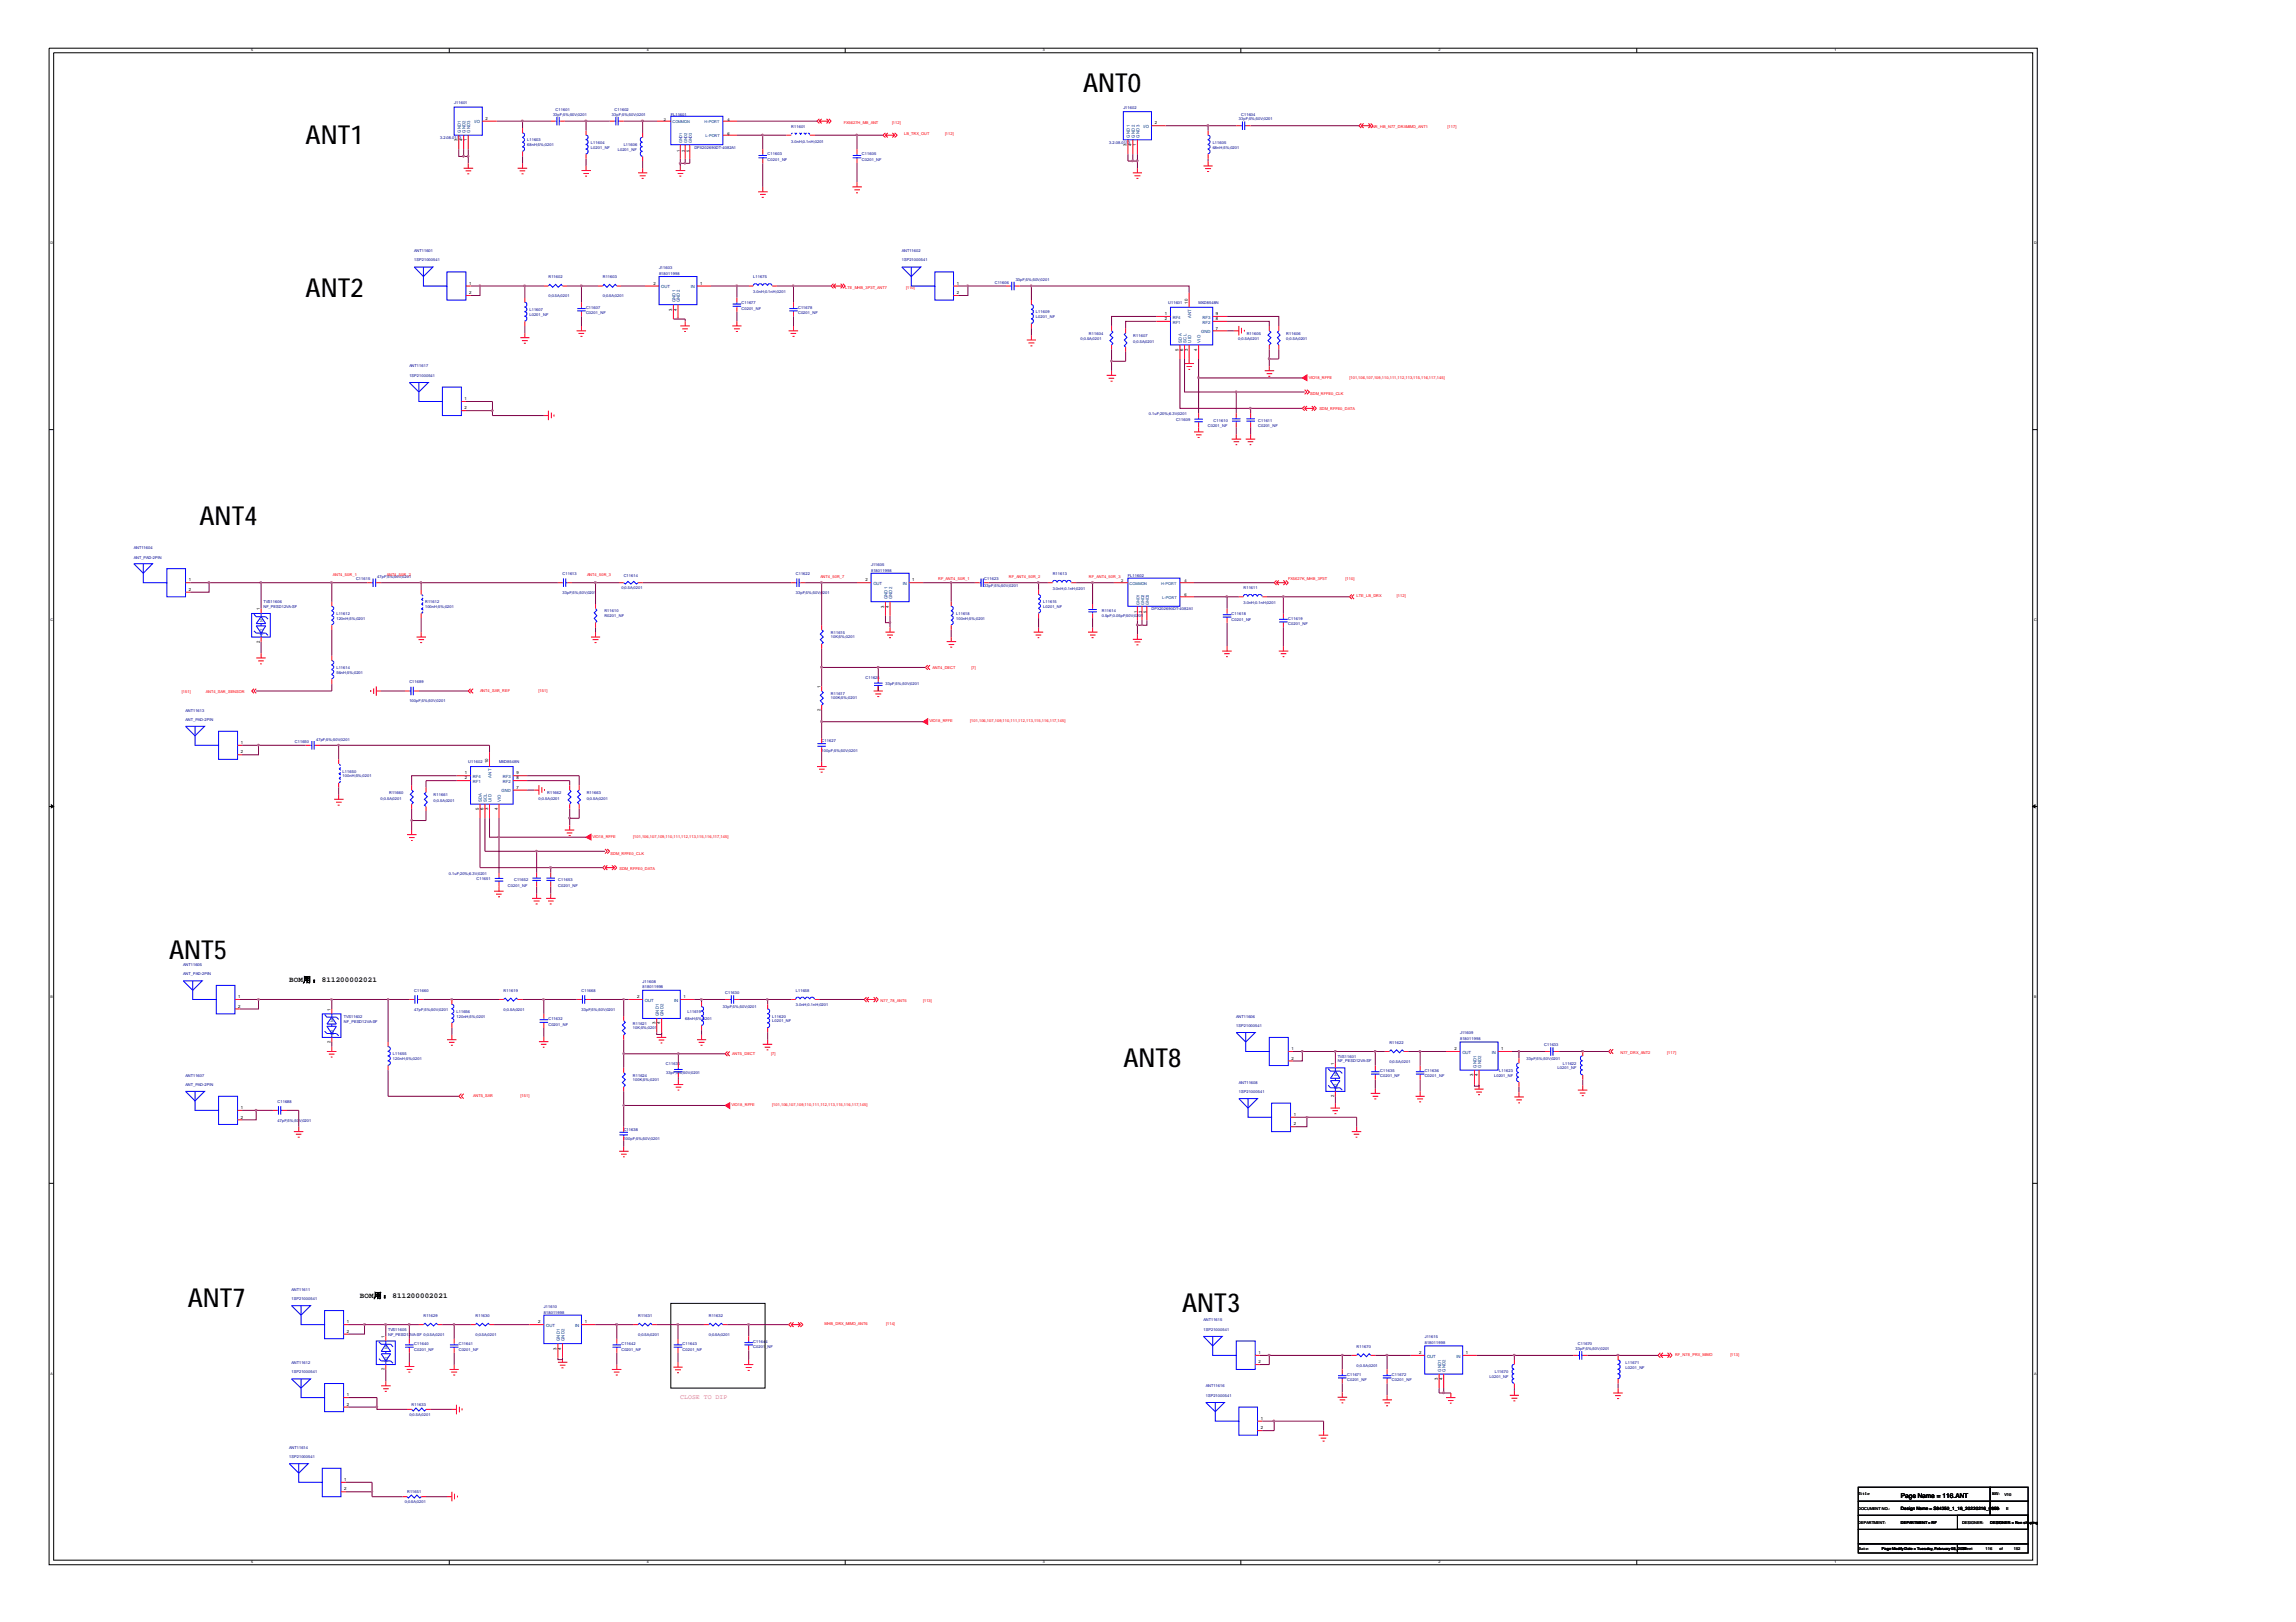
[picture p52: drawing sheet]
<svg xmlns="http://www.w3.org/2000/svg" width="297mm" height="210mm" viewBox="0 0 297 210" stroke-linecap="round" stroke-linejoin="round" font-family="sans-serif">
<defs><g id="words">
<g font-size="3.4">
<text x="140.1" y="11.9">ANT0</text>
<text x="39.5" y="18.6">ANT1</text>
<text x="39.5" y="38.4">ANT2</text>
<text x="25.8" y="68">ANT4</text>
<text x="21.9" y="124.1">ANT5</text>
<text x="145.3" y="138.1">ANT8</text>
<text x="24.3" y="169.1">ANT7</text>
<text x="153" y="169.8">ANT3</text>
</g>
<g font-size="1">
<text x="37.4" y="127.1">BOM用 ： 811200002021</text>
<text x="46.6" y="168">BOM用 ： 811200002021</text>
</g>
<text font-size=".8" fill="#f0f" x="88" y="181">CLOSE TO DIP</text>
<text font-size=".8" x="245.9" y="193.9">Page Name = 116.ANT</text>
<g font-size=".6" fill="#004080">
<text x="59.6" y="17.2" transform="rotate(-90 59.6 17.2)">GND1</text>
<text x="60.2" y="17.2" transform="rotate(-90 60.2 17.2)">GND2</text>
<text x="60.8" y="17.2" transform="rotate(-90 60.8 17.2)">GND3</text>
<text x="61.4" y="16">I/O</text>
<text x="146.2" y="17.8" transform="rotate(-90 146.2 17.8)">GND1</text>
<text x="146.8" y="17.8" transform="rotate(-90 146.8 17.8)">GND2</text>
<text x="147.4" y="17.8" transform="rotate(-90 147.4 17.8)">GND3</text>
<text x="148" y="16.6">I/O</text>
<text x="85.6" y="37.3">OUT</text>
<text x="87.4" y="39.1" transform="rotate(-90 87.4 39.1)">GND1</text>
<text x="88" y="39.1" transform="rotate(-90 88 39.1)">GND2</text>
<text x="89.4" y="37.3">IN</text>
<text x="151.7" y="41.2">RF4</text>
<text x="151.7" y="41.9">RF1</text>
<text x="154.1" y="41.2" transform="rotate(-90 154.1 41.2)">ANT</text>
<text x="155.6" y="41.9">RF2</text>
<text x="155.6" y="41.2">RF3</text>
<text x="152.9" y="44.3" transform="rotate(-90 152.9 44.3)">SDA</text>
<text x="153.5" y="44.3" transform="rotate(-90 153.5 44.3)">SCL</text>
<text x="154.1" y="44.3" transform="rotate(-90 154.1 44.3)">UID</text>
<text x="155.3" y="44.3" transform="rotate(-90 155.3 44.3)">VIO</text>
<text x="155.4" y="43.1">GND</text>
<text x="113" y="75.7">OUT</text>
<text x="114.8" y="77.6" transform="rotate(-90 114.8 77.6)">GND1</text>
<text x="115.4" y="77.6" transform="rotate(-90 115.4 77.6)">GND2</text>
<text x="116.8" y="75.7">IN</text>
<text x="34" y="82.1" transform="rotate(-90 34 82.1)">N2</text>
<text x="34" y="80.4" transform="rotate(-90 34 80.4)">N1</text>
<text x="61.2" y="100.7">RF4</text>
<text x="61.2" y="101.3">RF1</text>
<text x="63.6" y="100.6" transform="rotate(-90 63.6 100.6)">ANT</text>
<text x="65.1" y="101.3">RF2</text>
<text x="65.1" y="100.7">RF3</text>
<text x="62.4" y="103.8" transform="rotate(-90 62.4 103.8)">SDA</text>
<text x="63" y="103.8" transform="rotate(-90 63 103.8)">SCL</text>
<text x="63.6" y="103.8" transform="rotate(-90 63.6 103.8)">UID</text>
<text x="64.8" y="103.8" transform="rotate(-90 64.8 103.8)">VIO</text>
<text x="64.9" y="102.5">GND</text>
<text x="83.4" y="129.6">OUT</text>
<text x="85.2" y="131.5" transform="rotate(-90 85.2 131.5)">GND1</text>
<text x="85.9" y="131.5" transform="rotate(-90 85.9 131.5)">GND2</text>
<text x="87.2" y="129.6">IN</text>
<text x="43.2" y="134" transform="rotate(-90 43.2 134)">N2</text>
<text x="43.2" y="132.3" transform="rotate(-90 43.2 132.3)">N1</text>
<text x="189.2" y="136.4">OUT</text>
<text x="193" y="136.4">IN</text>
<text x="173" y="140.9" transform="rotate(-90 173 140.9)">N2</text>
<text x="173" y="139.2" transform="rotate(-90 173 139.2)">N1</text>
<text x="191" y="138.2" transform="rotate(-90 191 138.2)">GND1</text>
<text x="191.6" y="138.2" transform="rotate(-90 191.6 138.2)">GND2</text>
<text x="70.7" y="171.7">OUT</text>
<text x="72.4" y="173.6" transform="rotate(-90 72.4 173.6)">GND1</text>
<text x="73" y="173.6" transform="rotate(-90 73 173.6)">GND2</text>
<text x="74.4" y="171.7">IN</text>
<text x="50.2" y="176.3" transform="rotate(-90 50.2 176.3)">N2</text>
<text x="50.2" y="174.6" transform="rotate(-90 50.2 174.6)">N1</text>
<text x="184.6" y="175.7">OUT</text>
<text x="186.4" y="177.5" transform="rotate(-90 186.4 177.5)">GND1</text>
<text x="187" y="177.5" transform="rotate(-90 187 177.5)">GND2</text>
<text x="188.4" y="175.7">IN</text>
</g>
<g font-size=".6">
<text x="62.8" y="15.5">2</text>
<text x="149.4" y="16.1">2</text>
<text x="59.2" y="18.3" transform="rotate(-90 59.2 18.3)">3</text>
<text x="59.8" y="18.3" transform="rotate(-90 59.8 18.3)">4</text>
<text x="60.4" y="18.3" transform="rotate(-90 60.4 18.3)">1</text>
<text x="145.8" y="18.9" transform="rotate(-90 145.8 18.9)">3</text>
<text x="146.4" y="18.9" transform="rotate(-90 146.4 18.9)">4</text>
<text x="147" y="18.9" transform="rotate(-90 147 18.9)">1</text>
<text x="60.7" y="36.8">1</text>
<text x="60.7" y="38.1">2</text>
<text x="84.5" y="36.8">2</text>
<text x="87" y="40.2" transform="rotate(-90 87 40.2)">3</text>
<text x="87.5" y="40.2" transform="rotate(-90 87.5 40.2)">4</text>
<text x="90.6" y="36.8">1</text>
<text x="123.8" y="36.8">1</text>
<text x="123.8" y="38.1">2</text>
<text x="150.7" y="40.8">1</text>
<text x="150.7" y="41.4">2</text>
<text x="153.7" y="39.3" transform="rotate(-90 153.7 39.3)">10</text>
<text x="157.3" y="41.4">8</text>
<text x="157.3" y="40.8">9</text>
<text x="152.5" y="45.4" transform="rotate(-90 152.5 45.4)">5</text>
<text x="153.1" y="45.4" transform="rotate(-90 153.1 45.4)">6</text>
<text x="153.7" y="45.4" transform="rotate(-90 153.7 45.4)">3</text>
<text x="154.9" y="45.4" transform="rotate(-90 154.9 45.4)">4</text>
<text x="157.3" y="42.6">7</text>
<text x="60.1" y="51.8">1</text>
<text x="60.1" y="53">2</text>
<text x="24.4" y="75.2">1</text>
<text x="24.4" y="76.5">2</text>
<text x="112" y="75.2">2</text>
<text x="118" y="75.2">1</text>
<text x="33.6" y="83.2" transform="rotate(-90 33.6 83.2)">2</text>
<text x="33.6" y="79" transform="rotate(-90 33.6 79)">1</text>
<text x="114.4" y="78.6" transform="rotate(-90 114.4 78.6)">3</text>
<text x="115" y="78.6" transform="rotate(-90 115 78.6)">4</text>
<text x="106.1" y="89" transform="rotate(-90 106.1 89)">1</text>
<text x="106.1" y="92" transform="rotate(-90 106.1 92)">2</text>
<text x="31.2" y="96.3">1</text>
<text x="31.2" y="97.5">2</text>
<text x="60.2" y="100.2">1</text>
<text x="60.2" y="100.9">2</text>
<text x="63.2" y="98.8" transform="rotate(-90 63.2 98.8)">10</text>
<text x="66.8" y="100.9">8</text>
<text x="66.8" y="100.2">9</text>
<text x="61.9" y="104.8" transform="rotate(-90 61.9 104.8)">5</text>
<text x="62.6" y="104.8" transform="rotate(-90 62.6 104.8)">6</text>
<text x="63.2" y="104.8" transform="rotate(-90 63.2 104.8)">3</text>
<text x="64.4" y="104.8" transform="rotate(-90 64.4 104.8)">4</text>
<text x="66.8" y="102.1">7</text>
<text x="30.8" y="129.2">1</text>
<text x="30.8" y="130.4">2</text>
<text x="42.8" y="130.8" transform="rotate(-90 42.8 130.8)">1</text>
<text x="82.4" y="129.2">2</text>
<text x="88.4" y="129.2">1</text>
<text x="42.8" y="135" transform="rotate(-90 42.8 135)">2</text>
<text x="84.8" y="132.6" transform="rotate(-90 84.8 132.6)">3</text>
<text x="85.4" y="132.6" transform="rotate(-90 85.4 132.6)">4</text>
<text x="167.1" y="135.9">1</text>
<text x="167.1" y="137.1">2</text>
<text x="172.6" y="137.8" transform="rotate(-90 172.6 137.8)">1</text>
<text x="188.2" y="135.9">2</text>
<text x="194.2" y="135.9">1</text>
<text x="31.2" y="143.5">1</text>
<text x="172.6" y="142" transform="rotate(-90 172.6 142)">2</text>
<text x="190.6" y="139.2" transform="rotate(-90 190.6 139.2)">3</text>
<text x="191.2" y="139.2" transform="rotate(-90 191.2 139.2)">4</text>
<text x="31.2" y="144.8">2</text>
<text x="167.4" y="144.4">1</text>
<text x="167.4" y="145.6">2</text>
<text x="44.9" y="171.3">1</text>
<text x="44.9" y="172.5">2</text>
<text x="49.7" y="173.1" transform="rotate(-90 49.7 173.1)">1</text>
<text x="69.6" y="171.3">2</text>
<text x="75.6" y="171.3">1</text>
<text x="49.7" y="177.3" transform="rotate(-90 49.7 177.3)">2</text>
<text x="72" y="174.6" transform="rotate(-90 72 174.6)">3</text>
<text x="72.6" y="174.6" transform="rotate(-90 72.6 174.6)">4</text>
<text x="162.8" y="175.2">1</text>
<text x="162.8" y="176.4">2</text>
<text x="183.6" y="175.2">2</text>
<text x="186" y="178.6" transform="rotate(-90 186 178.6)">3</text>
<text x="186.6" y="178.6" transform="rotate(-90 186.6 178.6)">4</text>
<text x="189.7" y="175.2">1</text>
<text x="44.9" y="180.7">1</text>
<text x="44.9" y="181.9">2</text>
<text x="163.1" y="183.7">1</text>
<text x="163.1" y="185">2</text>
<text x="44.5" y="191.7">1</text>
<text x="44.5" y="192.9">2</text>
<text x="245.9" y="195.4">Design Name = S84350_1_16_20220216_0959</text>
</g>
<g font-size=".5">
<text x="32.5" y="6.7">5</text>
<text x="83.7" y="6.7">4</text>
<text x="134.9" y="6.7">3</text>
<text x="186.1" y="6.7">2</text>
<text x="237.3" y="6.7">1</text>
<text x="85.9" y="15.6">2</text>
<text x="94.1" y="15.6">4</text>
<text x="94.1" y="17.5">6</text>
<text x="88" y="19.6" transform="rotate(-90 88 19.6)">1</text>
<text x="88.6" y="19.6" transform="rotate(-90 88.6 19.6)">3</text>
<text x="89.2" y="19.6" transform="rotate(-90 89.2 19.6)">5</text>
<text x="6.5" y="31.6">D</text>
<text x="263.1" y="31.6">D</text>
<text x="145" y="75.4">2</text>
<text x="153.2" y="77.2">6</text>
<text x="153.2" y="75.4">4</text>
<text x="6.5" y="80.4">C</text>
<text x="147.1" y="79.4" transform="rotate(-90 147.1 79.4)">1</text>
<text x="147.7" y="79.4" transform="rotate(-90 147.7 79.4)">3</text>
<text x="148.3" y="79.4" transform="rotate(-90 148.3 79.4)">5</text>
<text x="263.1" y="80.4">C</text>
<text x="6.5" y="129.1">B</text>
<text x="263.1" y="129.1">B</text>
<text x="6.5" y="177.9">A</text>
<text x="263.1" y="177.9">A</text>
<text x="240.4" y="193.5">Title</text>
<text x="240.4" y="195.4">DOCUMENT NO.:</text>
<text x="240.4" y="197.2">DEPARTMENT:</text>
<text x="245.9" y="197.2">DEPARTMENT = RF</text>
<text x="253.8" y="197.2">DESIGNER:</text>
<text x="257.5" y="197.2">DESIGNER = Ren shuping</text>
<text x="257.7" y="195.4">Size</text>
<text x="257.7" y="193.5">REV:</text>
<text x="259.3" y="193.6">V10</text>
<text x="259.5" y="195.4">E</text>
<text x="32.5" y="202.3">5</text>
<text x="83.7" y="202.3">4</text>
<text x="134.9" y="202.3">3</text>
<text x="186.1" y="202.3">2</text>
<text x="237.3" y="202.3">1</text>
<text x="240.5" y="200.6">Date:</text>
<text x="243.5" y="200.6">Page ModifyDate = Tuesday, February08, 2022</text>
<text x="253.8" y="200.6">Sheet</text>
<text x="256.9" y="200.6">116</text>
<text x="258.7" y="200.6">of</text>
<text x="260.5" y="200.6">152</text>
</g>
<g font-size=".5" fill="#000080">
<text x="58.8" y="13.5">J11601</text>
<text x="71.5" y="15">33pF;5%;50V;0201</text>
<text x="71.9" y="14.4">C11601</text>
<text x="79.2" y="15">33pF;5%;50V;0201</text>
<text x="79.5" y="14.4">C11602</text>
<text x="86.8" y="15">FL11601</text>
<text x="102.4" y="16.6">R11601</text>
<text x="145.3" y="14.1">J11602</text>
<text x="160.3" y="15.6">33pF;5%;50V;0201</text>
<text x="160.6" y="15">C11604</text>
<text x="56.9" y="18">3.2.08.0113</text>
<text x="68.2" y="18.3">L11603</text>
<text x="68.2" y="18.9">68nH;5%;0201</text>
<text x="76.5" y="18.6">L11604</text>
<text x="76.5" y="19.2">L0201_NF</text>
<text x="79.9" y="19.5">L0201_NF</text>
<text x="80.7" y="18.9">L11606</text>
<text x="89.8" y="19.2">DPX202690DT-4082A1</text>
<text x="99.3" y="20.1">C11603</text>
<text x="99.3" y="20.9">C0201_NF</text>
<text x="102.4" y="18.5">3.0nH;0.1nH;0201</text>
<text x="111.5" y="20.1">C11605</text>
<text x="111.5" y="20.9">C0201_NF</text>
<text x="143.5" y="18.6">3.2.08.0113</text>
<text x="156.9" y="18.6">L11605</text>
<text x="156.9" y="19.2">68nH;5%;0201</text>
<text x="53.6" y="32.7">ANT11601</text>
<text x="53.6" y="33.8">1SP21000541</text>
<text x="71" y="36">R11602</text>
<text x="78" y="36">R11603</text>
<text x="85.3" y="34.8">J11603</text>
<text x="85.3" y="35.6">818011998</text>
<text x="97.5" y="36">L11675</text>
<text x="116.7" y="32.7">ANT11602</text>
<text x="116.7" y="33.8">1SP21000541</text>
<text x="68.5" y="40.3">L11607</text>
<text x="68.5" y="40.9">L0201_NF</text>
<text x="71" y="38.5">0;0.5A;0201</text>
<text x="75.8" y="39.9">C11607</text>
<text x="75.8" y="40.7">C0201_NF</text>
<text x="78" y="38.5">0;0.5A;0201</text>
<text x="95.9" y="39.3">C11677</text>
<text x="95.9" y="40.1">C0201_NF</text>
<text x="97.5" y="37.9">3.0nH;0.1nH;0201</text>
<text x="103.3" y="39.9">C11678</text>
<text x="103.3" y="40.7">C0201_NF</text>
<text x="128.7" y="36.7">C11606</text>
<text x="131.4" y="36.4">33pF;5%;50V;0201</text>
<text x="134" y="40.6">L11609</text>
<text x="134" y="41.2">L0201_NF</text>
<text x="151.1" y="39.3">U11601</text>
<text x="155.1" y="39.3">MXD8548N</text>
<text x="53" y="47.6">ANT11617</text>
<text x="139.8" y="44">0;0.5A;0201</text>
<text x="140.9" y="43.3">R11604</text>
<text x="146.6" y="43.6">R11607</text>
<text x="146.6" y="44.3">0;0.5A;0201</text>
<text x="160.2" y="44">0;0.5A;0201</text>
<text x="161.3" y="43.3">R11605</text>
<text x="166.4" y="43.3">R11606</text>
<text x="166.4" y="44">0;0.5A;0201</text>
<text x="53" y="48.8">1SP21000541</text>
<text x="148.6" y="53.7">0.1uF;20%;6.3V;0201</text>
<text x="152.1" y="54.5">C11609</text>
<text x="156.3" y="55.3">C0201_NF</text>
<text x="157" y="54.6">C11610</text>
<text x="162.8" y="54.6">C11611</text>
<text x="162.8" y="55.3">C0201_NF</text>
<text x="17.3" y="71">ANT11604</text>
<text x="17.3" y="72.3">ANT_PAD-2PIN</text>
<text x="46.1" y="75.1">C11615</text>
<text x="48.8" y="74.8">47pF;5%;50V;0201</text>
<text x="72.8" y="74.4">C11613</text>
<text x="72.8" y="76.9">33pF;5%;50V;0201</text>
<text x="80.4" y="76.2">0;0.5A;0201</text>
<text x="80.7" y="74.7">C11614</text>
<text x="103" y="74.4">C11622</text>
<text x="103" y="76.9">33pF;5%;50V;0201</text>
<text x="112.7" y="73.3">J11605</text>
<text x="112.7" y="74">818011998</text>
<text x="127.3" y="75.1">C11623</text>
<text x="127.3" y="76">33pF;5%;50V;0201</text>
<text x="136.2" y="74.4">R11613</text>
<text x="136.2" y="76.3">3.0nH;0.1nH;0201</text>
<text x="145.9" y="74.7">FL11602</text>
<text x="160.9" y="76.2">R11611</text>
<text x="34.1" y="78">TVS11606</text>
<text x="34.1" y="78.7">NF_PESD12VA-SF</text>
<text x="43.5" y="79.6">L11612</text>
<text x="43.5" y="80.2">120nH;5%;0201</text>
<text x="55" y="78">R11612</text>
<text x="55" y="78.7">100nH;5%;0201</text>
<text x="78.2" y="79.3">R11610</text>
<text x="78.2" y="79.8">R0201_NF</text>
<text x="107.5" y="82">R11615</text>
<text x="107.5" y="82.6">10K;5%;0201</text>
<text x="123.7" y="79.6">L11618</text>
<text x="123.7" y="80.2">100nH;5%;0201</text>
<text x="135" y="78">L11615</text>
<text x="135" y="78.7">L0201_NF</text>
<text x="142.5" y="79.3">R11614</text>
<text x="142.5" y="79.8">0.5pF;0.05pF;50V;0201</text>
<text x="149" y="79">DPX202690DT-4082A1</text>
<text x="159.3" y="79.6">C11618</text>
<text x="159.3" y="80.3">C0201_NF</text>
<text x="160.9" y="78.1">3.0nH;0.1nH;0201</text>
<text x="166.7" y="80.2">C11619</text>
<text x="166.7" y="80.9">C0201_NF</text>
<text x="43.5" y="86.6">L11614</text>
<text x="43.5" y="87.2">56nH;5%;0201</text>
<text x="53" y="88.4">C11689</text>
<text x="107.5" y="89.9">R11617</text>
<text x="112" y="87.8">C11625</text>
<text x="114.6" y="88.7">33pF;5%;50V;0201</text>
<text x="24" y="92.1">ANT11613</text>
<text x="24" y="93.3">ANT_PAD-2PIN</text>
<text x="40.9" y="95.9">47pF;5%;50V;0201</text>
<text x="53" y="90.9">100pF;5%;50V;0201</text>
<text x="107.5" y="90.5">100K;5%;0201</text>
<text x="38.1" y="96.2">C11650</text>
<text x="44.3" y="100">L11650</text>
<text x="44.3" y="100.6">100nH;5%;0201</text>
<text x="60.6" y="98.8">U11602</text>
<text x="64.6" y="98.8">MXD8548N</text>
<text x="106.3" y="96">C11627</text>
<text x="106.3" y="97.3">100pF;5%;50V;0201</text>
<text x="49.2" y="103.5">0;0.5A;0201</text>
<text x="50.3" y="102.8">R11660</text>
<text x="56.1" y="103.1">R11661</text>
<text x="56.1" y="103.8">0;0.5A;0201</text>
<text x="69.7" y="103.5">0;0.5A;0201</text>
<text x="70.8" y="102.8">R11662</text>
<text x="75.9" y="102.8">R11663</text>
<text x="75.9" y="103.5">0;0.5A;0201</text>
<text x="58.1" y="113.2">0.1uF;20%;6.3V;0201</text>
<text x="61.6" y="113.9">C11651</text>
<text x="65.7" y="114.7">C0201_NF</text>
<text x="66.5" y="114">C11652</text>
<text x="72.2" y="114">C11653</text>
<text x="72.2" y="114.7">C0201_NF</text>
<text x="23.7" y="125">ANT11605</text>
<text x="23.7" y="126.2">ANT_PAD-2PIN</text>
<text x="44.5" y="131.7">TVS11602</text>
<text x="53.6" y="128.3">C11660</text>
<text x="53.6" y="130.8">47pF;5%;50V;0201</text>
<text x="59.1" y="131.1">L11656</text>
<text x="59.1" y="131.7">120nH;5%;0201</text>
<text x="65.2" y="128.3">R11619</text>
<text x="65.2" y="130.8">0;0.5A;0201</text>
<text x="75.2" y="128.3">C11668</text>
<text x="75.2" y="130.8">33pF;5%;50V;0201</text>
<text x="83.1" y="127.2">J11608</text>
<text x="83.1" y="127.9">818011998</text>
<text x="88.9" y="131.1">L11619</text>
<text x="93.5" y="130.5">33pF;5%;50V;0201</text>
<text x="93.8" y="128.7">C11630</text>
<text x="99.9" y="131.7">L11620</text>
<text x="103" y="128.3">L11658</text>
<text x="103" y="130.2">3.0nH;0.1nH;0201</text>
<text x="159.9" y="131.7">ANT11606</text>
<text x="44.5" y="132.4">NF_PESD12VA-SF</text>
<text x="50.8" y="136.6">L11655</text>
<text x="50.8" y="137.2">120nH;5%;0201</text>
<text x="71" y="132">C11632</text>
<text x="71" y="132.7">C0201_NF</text>
<text x="81.9" y="132.6">R11621</text>
<text x="81.9" y="133.2">10K;5%;0201</text>
<text x="86.1" y="137.8">C11634</text>
<text x="88.6" y="132">68nH;5%;0201</text>
<text x="99.9" y="132.3">L0201_NF</text>
<text x="159.9" y="132.9">1SP21000541</text>
<text x="173.1" y="136.9">TVS11601</text>
<text x="173.1" y="137.5">NF_PESD12VA-SF</text>
<text x="179.7" y="135.1">R11622</text>
<text x="179.7" y="137.6">0;0.5A;0201</text>
<text x="188.9" y="133.9">J11609</text>
<text x="188.9" y="134.6">818011998</text>
<text x="197.5" y="137.2">33pF;5%;50V;0201</text>
<text x="199.8" y="135.4">C11633</text>
<text x="202.2" y="137.8">L11622</text>
<text x="24" y="139.3">ANT11607</text>
<text x="24" y="140.5">ANT_PAD-2PIN</text>
<text x="35.9" y="142.7">C11688</text>
<text x="81.9" y="139.3">R11624</text>
<text x="81.9" y="139.9">100K;5%;0201</text>
<text x="86.2" y="139">33pF;5%;50V;0201</text>
<text x="160.3" y="140.2">ANT11608</text>
<text x="160.3" y="141.4">1SP21000541</text>
<text x="178.6" y="138.7">C11635</text>
<text x="178.6" y="139.4">C0201_NF</text>
<text x="184.3" y="138.7">C11636</text>
<text x="184.3" y="139.4">C0201_NF</text>
<text x="193.3" y="139.3">L0201_NF</text>
<text x="194" y="138.7">L11623</text>
<text x="201.5" y="138.4">L0201_NF</text>
<text x="35.9" y="145.2">47pF;5%;50</text>
<text x="38.7" y="145.2">V;0201</text>
<text x="80.7" y="146.3">C11638</text>
<text x="80.7" y="147.5">100pF;5%;50V;0201</text>
<text x="37.7" y="167.1">ANT11611</text>
<text x="37.7" y="168.3">1SP21000541</text>
<text x="50.2" y="172.2">TVS11605</text>
<text x="50.2" y="172.9">NF_PESD12VA-SF 0;0.5A;0201</text>
<text x="54.8" y="170.4">R11629</text>
<text x="61.5" y="170.4">R11630</text>
<text x="61.5" y="172.9">0;0.5A;0201</text>
<text x="70.4" y="169.3">J11610</text>
<text x="70.4" y="170">818011998</text>
<text x="82.5" y="170.4">R11631</text>
<text x="82.5" y="172.9">0;0.5A;0201</text>
<text x="91.7" y="170.4">R11632</text>
<text x="91.7" y="172.9">0;0.5A;0201</text>
<text x="97.5" y="173.8">C11644</text>
<text x="155.7" y="171">ANT11615</text>
<text x="155.7" y="172.2">1SP21000541</text>
<text x="184.3" y="173.2">J11615</text>
<text x="184.3" y="174">818011998</text>
<text x="37.7" y="176.5">ANT11612</text>
<text x="37.7" y="177.7">1SP21000541</text>
<text x="53.6" y="174">C11640</text>
<text x="53.6" y="174.8">C0201_NF</text>
<text x="59.4" y="174">C11641</text>
<text x="59.4" y="174.8">C0201_NF</text>
<text x="80.4" y="174">C11642</text>
<text x="80.4" y="174.8">C0201_NF</text>
<text x="88.3" y="174">C11643</text>
<text x="88.3" y="174.8">C0201_NF</text>
<text x="97.5" y="174.5">C0201_NF</text>
<text x="156" y="179.5">ANT11616</text>
<text x="174.3" y="178">C11671</text>
<text x="174.3" y="178.7">C0201_NF</text>
<text x="175.5" y="174.4">R11670</text>
<text x="175.5" y="176.9">0;0.5A;0201</text>
<text x="180.1" y="178">C11672</text>
<text x="180.1" y="178.7">C0201_NF</text>
<text x="192.7" y="178.3">L0201_NF</text>
<text x="193.4" y="177.7">L11670</text>
<text x="203.8" y="174.7">33pF;5%;50V;0201</text>
<text x="204.1" y="174">C11670</text>
<text x="210.3" y="176.5">L11671</text>
<text x="210.3" y="177.2">L0201_NF</text>
<text x="53" y="183.2">0;0.5A;0201</text>
<text x="53.3" y="182">R11633</text>
<text x="156" y="180.8">1SP21000541</text>
<text x="37.4" y="187.5">ANT11614</text>
<text x="37.4" y="188.7">1SP21000541</text>
<text x="52.4" y="194.5">0;0.5A;0201</text>
<text x="52.7" y="193.3">R11651</text>
</g>
<g font-size=".5" fill="#004080">
<text x="87" y="15.9">COMMON</text>
<text x="91.1" y="15.9">H-PORT</text>
<text x="91.3" y="17.8">L-PORT</text>
<text x="88.3" y="18.5" transform="rotate(-90 88.3 18.5)">GND1</text>
<text x="88.9" y="18.5" transform="rotate(-90 88.9 18.5)">GND2</text>
<text x="89.5" y="18.5" transform="rotate(-90 89.5 18.5)">GND3</text>
<text x="146.1" y="75.7">COMMON</text>
<text x="150.2" y="75.7">H-PORT</text>
<text x="150.4" y="77.5">L-PORT</text>
<text x="147.4" y="78.3" transform="rotate(-90 147.4 78.3)">GND1</text>
<text x="148" y="78.3" transform="rotate(-90 148 78.3)">GND2</text>
<text x="148.6" y="78.3" transform="rotate(-90 148.6 78.3)">GND3</text>
</g>
<g font-size=".5" fill="#f00">
<text x="109.2" y="16.1">FX5627H_MB_ANT</text>
<text x="115.4" y="16.1">[112]</text>
<text x="117" y="17.5">LB_TRX_OUT</text>
<text x="122.3" y="17.5">[112]</text>
<text x="177.5" y="16.6">NR_HB_N77_DRXMIMO_ANT1</text>
<text x="187.3" y="16.6">[117]</text>
<text x="109.3" y="37.4">LTE_MHB_3P3T_ANT7</text>
<text x="117.2" y="37.4">[110]</text>
<text x="169.3" y="49">VIO18_RFFE</text>
<text x="169.5" y="51.2">SDM_RFFE0_CLK</text>
<text x="170.7" y="53.1">SDM_RFFE0_DATA</text>
<text x="174.6" y="49">[101,106,107,109,110,111,112,113,115,116,117,145]</text>
<text x="43.1" y="74.5">ANT4_50R_1</text>
<text x="50" y="74.5">ANT4_50R_2</text>
<text x="75.9" y="74.5">ANT4_50R_3</text>
<text x="106.1" y="74.8">ANT4_50R_7</text>
<text x="121.4" y="75.1">RF_ANT4_50R_1</text>
<text x="130.5" y="74.8">RF_ANT4_50R_2</text>
<text x="140.9" y="74.8">RF_ANT4_50R_3</text>
<text x="166.7" y="75.1">FX5627K_MHB_3P3T</text>
<text x="174.1" y="75.1">[110]</text>
<text x="175.5" y="77.3">LTE_LB_DRX</text>
<text x="180.7" y="77.3">[112]</text>
<text x="23.5" y="89.7">[151]</text>
<text x="26.6" y="89.7">ANT4_SAR_SENSOR</text>
<text x="62.1" y="89.5">ANT4_SAR_REF</text>
<text x="69.7" y="89.5">[151]</text>
<text x="120.6" y="86.6">ANT4_DECT</text>
<text x="125.7" y="86.6">[7]</text>
<text x="120.3" y="93.5">VIO18_RFFE</text>
<text x="125.5" y="93.5">[101,106,107,109,110,111,112,113,115,116,117,145]</text>
<text x="76.7" y="108.4">VIO18_RFFE</text>
<text x="79" y="110.6">SDM_RFFE0_CLK</text>
<text x="80.1" y="112.5">SDM_RFFE0_DATA</text>
<text x="81.9" y="108.4">[101,106,107,109,110,111,112,113,115,116,117,145]</text>
<text x="113.9" y="129.7">N77_78_ANT5</text>
<text x="119.4" y="129.7">[113]</text>
<text x="94.7" y="136.6">ANT5_DECT</text>
<text x="99.8" y="136.6">[7]</text>
<text x="209.6" y="136.5">N77_DRX_ANT2</text>
<text x="215.7" y="136.5">[117]</text>
<text x="61.2" y="142">ANT5_SAR</text>
<text x="67.4" y="142">[151]</text>
<text x="94.7" y="143.1">VIO18_RFFE</text>
<text x="99.9" y="143.1">[101,106,107,109,110,111,112,113,115,116,117,145]</text>
<text x="106.7" y="171.5">MHB_DRX_MIMO_ANT6</text>
<text x="114.6" y="171.5">[114]</text>
<text x="216.7" y="175.5">RF_N78_PRX_MIMO</text>
<text x="223.9" y="175.5">[113]</text>
</g>
</g></defs>
<g fill="none" stroke="#000" stroke-width=".13">
<path d="M6.3 6.2h257.3v196.3h-257.3zM6.9 6.8h256.1v195.1h-256.1zM58.1 6.2v.6M109.3 6.2v.6M160.5 6.2v.6M211.8 6.2v.6M6.4 55.6h.5M263 55.6h.6M6.4 104.4h.5M263 104.4h.6M6.4 153.1h.5M263 153.1h.6"/>
<path d="M86.8 168.7h12.2v10.9h-12.2zM240.4 192.5h17.1v1.8h-17.1zM240.4 194.3h17.1v1.8h-17.1zM240.4 199.8h12.8v1.2h-12.8zM240.4 197.9h22v1.9h-22zM240.4 196.1h22v1.8h-22zM253.2 199.8h9.2v1.2h-9.2zM253.2 196.1h9.2v1.8h-9.2zM257.5 192.5h4.9v1.8h-4.9zM257.5 194.3h4.9v1.8h-4.9zM58.1 201.9v.6M109.3 201.9v.6"/>
<path d="M160.5 201.9v.6M211.8 201.9v.6"/>
</g>
<g fill="#000" stroke="#000" stroke-width=".13">
<path d="M6.6 104.2l.3 .2-.3 .1z" fill-rule="evenodd"/>
<path d="M263 104.4l.3-.2v.3z" fill-rule="evenodd"/>
</g>
<g fill="none" stroke="#f00" stroke-width=".13">
<path d="M59.4 17.5v1.8M60 17.5v1.8M60.6 17.5v1.8M62.4 15.7h1.9M67.6 16.6v.6M67.6 19.6v.6M71.2 15.7h.7M72.5 15.7h.6M75.8 16.9v.6M75.8 20v.5M78.9 15.7h.6M80.1 15.7h.6"/>
<path d="M83.1 17.2v.6M85 15.7h1.8M88 18.7v1.8M88.6 18.7v1.8M89.2 18.7v1.8M93.5 17.5h1.8M93.5 15.7h1.8M98.7 19.3v.7M101.7 17.5h.7M104.8 17.5h.6M106 15.7h1.2M106 15.7l.3 .3"/>
<path d="M106 15.4l-.3 .3 .3 .3M106.3 15.4l-.3 .3M106.9 15.4l.3 .3M107.2 15.4l.3 .3-.3 .3M107.2 15.7l-.3 .3M110.9 19.3v.7M114.6 17.5h1.1M114.6 17.5l.3 .3M114.6 17.2l-.4 .3 .4 .3M114.9 17.2l-.3 .3M115.4 17.2l.3 .3M115.7 17.5l-.3 .3"/>
<path d="M115.7 17.2l.4 .3-.4 .3M145.9 18.1v1.9M146.6 18.1v1.9M147.2 18.1v1.9M149 16.3h1.8M156.3 16.9v.6M156.3 20v.5M159.9 16.3h.7M161.2 16.3h.6M176.1 16l-.3 .3 .3 .3M176.1 16.3h1.2M176.1 16.3l.3 .3"/>
<path d="M176.4 16l-.3 .3M177 16l.3 .3M177.3 16l.3 .3-.3 .3M177.3 16.3l-.3 .3M60 21.8h1.2M60.2 22.1h.8M60.3 37h.6M60.3 38.2h.6M60.5 22.5h.2M60.6 21.1v.7M67 21.8h1.2M67.2 22.1h.7"/>
<path d="M67.5 22.5h.2M67.6 21.1v.7M67.9 38.5v.6M70.4 37h.6M72.8 37h.6M75.2 22.1h1.3M75.2 39.1v.7M75.5 22.5h.7M75.7 22.8h.2M75.8 21.5v.6M77.3 37h.7M79.8 37h.6"/>
<path d="M82.6 22.4h1.1M82.8 22.7h.7M83 23.1h.3M83.1 20.2v.6M83.1 21.8v.6M83.4 37h1.9M87.1 39.4v1.9M87.4 22.1h1.2M87.7 22.5h.7M87.7 39.4v1.9M87.9 22.8h.2M88 21.5v.6"/>
<path d="M90.2 37h1.8M95.3 38.5v.6M95.3 39.8v.6M96.9 37h.6M98.1 24.8h1.2M98.3 25.2h.8M98.6 25.5h.2M98.7 20.5v.6M98.7 24.2v.6M99.9 37h.6M102.7 39.1v.7M107.8 36.7l-.3 .3 .3 .3"/>
<path d="M107.8 37h1.3M107.8 37l.3 .3M108.1 36.7l-.3 .3M108.8 36.7l.3 .3M109.1 36.7l.2 .3-.2 .3M109.1 37l-.3 .3M110.3 24.2h1.2M110.5 24.6h.8M110.7 24.9h.3M110.9 20.5v.6M110.9 23.6v.6M123.4 37h.6"/>
<path d="M123.4 38.2h.6M130.1 37h.6M131.3 37h.6M133.4 38.8v.6M146.6 22.4h1.1M146.8 22.7h.7M147 23.1h.3M147.2 21.8v.6M153.8 37.9v1.9M155.7 21.5h1.2M155.9 21.8h.8M156.2 22.2h.2"/>
<path d="M156.3 20.8v.7M59.7 52h.6M59.7 53.1h.6M67.3 43.7h1.2M67.5 44.1h.8M67.8 44.4h.2M67.9 41.6v.6M67.9 43.1v.6M70.4 53.8h.6M71 53.1v1.3M71.3 53.4v.7M71.7 53.7v.2"/>
<path d="M74.6 42.8h1.2M74.8 43.2h.8M75.1 43.5h.3M75.2 40.4v.6M75.2 42.2v.6M88 42.2h1.2M88.3 42.6h.7M88.5 42.9h.2M88.6 41.6v.6M94.7 42.2h1.2M95 42.6h.7M95.2 42.9h.3"/>
<path d="M95.3 41.6v.6M102 42.8h1.3M102.3 43.2h.7M102.5 43.5h.3M102.7 40.4v.6M102.7 42.2v.6M132.8 44h1.2M133.1 44.4h.7M133.3 44.8h.3M133.4 41.9v.6M133.4 43.4v.6M143.2 48.6h1.2"/>
<path d="M143.4 49h.7M143.7 49.3h.2M143.8 42.2v.6M143.8 44.6v.6M143.8 48v.6M145.6 42.5v.6M145.6 44.9v.6M149.6 41h1.8M149.6 41.6h1.8M152.7 44.6v1.9M153.2 44.6v1.9M153.2 47h1.3"/>
<path d="M153.5 47.4h.7M153.8 47.8h.2M153.8 44.6v2.4M154.5 55.9h1.2M154.7 56.3h.7M154.9 56.6h.3M155.1 44.6v1.9M155.1 53.5v.6M155.1 54.7v1.2M156.9 42.8h1.9M156.9 41h1.9M156.9 41.6h1.9"/>
<path d="M159.3 56.8h1.3M159.6 57.2h.7M159.6 42.8h.7M159.9 57.5h.2M159.9 53.5v.6M159.9 54.7v.6M159.9 56.2v.6M160.3 42.2v1.2M160.6 42.4v.8M161 42.7v.2M161.2 56.8h1.2M161.4 57.2h.7"/>
<path d="M161.7 57.5h.2M161.8 53.5v.6M161.8 54.7v.6M161.8 56.2v.6M163.6 48h1.2M163.9 48.4h.7M164.1 48.7h.2M164.2 42.2v.6M164.2 44.6v.6M164.2 47.4v.6M165.4 42.2v.6M165.4 44.6v.6"/>
<path d="M168.8 50.4l.3 .3-.3 .3M168.8 52.8l.3 .3M168.8 52.5l-.3 .3 .3 .3M168.8 52.8h1.2M169.1 50.4l.3 .3-.3 .3M169.1 52.5l-.3 .3M169.7 52.5l.3 .3M170 52.5l.3 .3-.3 .3M170 52.8l-.3 .3M24 75.4h.6M24 76.6h.6M33.8 78.8v.6"/>
<path d="M42.9 77.9v.6M47.5 75.4h.6M48.7 75.4h.6M54.5 76.3v.6M54.5 79.4v.6M72.2 75.4h.6M73.4 75.4h.6M77 78.2v.6M80.1 75.4h.6M82.5 75.4h.6M102.4 75.4h.6M103.5 75.4h.7"/>
<path d="M110.9 75.4h1.8M114.6 77.9v1.8M115.1 77.9v1.8M117.6 75.4h1.8M123.1 77.9v.6M126.1 75.4h.6M127.3 75.4h.6M134.4 76.3v.6M134.4 79.4v.6M135.6 75.4h.6M138.6 75.4h.6M141.4 78.2v.6"/>
<path d="M141.4 79.4v.6M144.1 75.4h1.8M147.2 78.5v1.8M147.7 78.5v1.8M148.4 78.5v1.8M152.7 75.4h1.8M152.7 77.2h1.8M158.7 78.8v.6M158.7 80v.6M160.3 77.2h.6M163.3 77.2h.6M165.1 75.4l.3 .3"/>
<path d="M165.1 75.1l-.3 .3 .3 .3M165.1 75.4h1.3M165.4 75.1l-.3 .3M166 75.1l.4 .3M166 79.4v.6M166.4 75.1l.3 .3-.3 .3M166.4 75.4l-.4 .3M174.9 76.9l-.3 .3 .3 .3M175.2 76.9l-.3 .3 .3 .3M30.7 96.4h.6M30.7 97.7h.6M32.9 89.1l-.3 .3 .3 .3"/>
<path d="M33.1 85.1h1.3M33.1 89.1l-.2 .3 .2 .3M33.4 85.5h.7M33.7 85.9h.2M33.8 82.4v.6M33.8 84.6v.5M39.5 96.4h.7M40.8 96.4h.6M42.9 80.9v.6M42.9 84.9v.6M42.9 87.9v.6M43.8 98.3v.6"/>
<path d="M48 89.3v.2M48.3 89.1v.7M48.7 88.8v1.3M48.7 89.4h.6M52.4 89.4h.6M53.6 89.4h.6M53.9 82.4h1.2M54.1 82.8h.8M54.4 83.2h.2M54.5 81.8v.6M60.9 89.1l-.3 .3 .3 .3M61.2 89.1l-.3 .3 .3 .3"/>
<path d="M63.3 97.3v1.9M76.5 82.4h1.1M76.7 82.8h.7M76.9 83.2h.3M77 80.6v.6M77 81.8v.6M105.7 99.2h1.2M106 99.5h.7M106.2 99.9h.2M106.3 80.9v.6M106.3 83.3v.7M106.3 88.8v.6"/>
<path d="M106.3 91.2v.7M106.3 95.5v.7M106.3 96.7v.6M106.3 98.6v.6M113 89.4h1.2M113.2 89.8h.8M113.5 90.1h.2M113.6 87.6v.6M113.6 88.8v.6M114.6 81.8h1.1M114.8 82.2h.7M115 82.5h.3"/>
<path d="M115.1 81.2v.6M120 86.1l-.3 .3 .3 .3M120.3 86.1l-.3 .3 .3 .3M122.5 83h1.2M122.7 83.4h.7M122.9 83.7h.3M123.1 80.9v.6M123.1 82.4v.6M133.7 81.8h1.3M134 82.2h.7M134.2 82.5h.3M134.4 81.2v.6"/>
<path d="M140.8 81.8h1.2M141 82.2h.7M141.2 82.5h.3M141.4 81.2v.6M146.6 82.7h1.1M146.8 83.1h.7M147 83.5h.3M147.2 82.1v.6M158.1 84.3h1.2M158.4 84.6h.7M158.6 85h.2M158.7 83.6v.7"/>
<path d="M165.4 84.3h1.3M165.7 84.6h.7M165.9 85h.3M166 80.6v.6M166 83.6v.7M43.2 103.4h1.2M43.5 103.8h.7M43.7 104.2h.2M43.8 101.3v.6M43.8 102.8v.6M52.7 108h1.2M52.9 108.4h.7"/>
<path d="M53.2 108.8h.2M53.3 101.6v.6M53.3 104.1v.6M53.3 107.4v.6M55.1 101.9v.6M55.1 104.4v.6M59.1 100.4h1.8M59.1 101h1.8M62.1 104.1v1.8M62.7 104.1v1.8M63.3 104.1v1.8M63.9 115.3h1.3"/>
<path d="M64.2 115.7h.7M64.4 116h.3M64.6 104.1v1.8M64.6 112.9v.6M64.6 114.1v1.2M66.4 102.2h1.8M66.4 100.4h1.8M66.4 101h1.8M68.8 116.3h1.2M69 116.6h.8M69.1 102.2h.6M69.3 117h.3"/>
<path d="M69.4 112.9v.6M69.4 114.1v.6M69.4 115.6v.7M69.7 101.6v1.2M70.1 101.9v.7M70.4 102.1v.2M70.7 116.3h1.2M70.9 116.6h.7M71.1 117h.3M71.2 112.9v.6M71.2 114.1v.6M71.2 115.6v.7"/>
<path d="M73.1 107.4h1.2M73.3 107.8h.7M73.6 108.1h.2M73.7 101.6v.6M73.7 104.1v.6M73.7 106.8v.6M74.9 101.6v.6M74.9 104.1v.6M78.3 112l-.3 .3 .3 .3M78.3 112.3h1.2M78.3 109.9l.3 .3-.3 .3M78.3 112.3l.3 .3"/>
<path d="M78.6 109.9l.3 .3-.3 .3M78.6 112l-.3 .3M79.2 112l.3 .3M79.5 112l.3 .3-.3 .3M79.5 112.3l-.3 .3M30.4 129.3h.6M30.4 130.6h.6M42.3 136.1h1.2M42.5 136.4h.8M42.8 136.8h.2M42.9 130.6v.6M42.9 134.3v.5"/>
<path d="M42.9 135.4v.7M50.2 134.8v.6M50.2 137.9v.6M53 129.3h.6M54.2 129.3h.6M57.8 134.5h1.3M58.1 134.9h.7M58.3 135.3h.3M58.5 129.3v.7M58.5 132.4v.6M58.5 133.9v.6M64.6 129.3h.6"/>
<path d="M67 129.3h.6M69.7 134.8h1.3M70 135.1h.7M70.2 135.5h.2M70.4 131.2v.6M70.4 132.4v.6M70.4 134.2v.6M74.6 129.3h.6M75.8 129.3h.7M80.7 131.5v.6M80.7 133.9v.6M80.7 138.2v.6"/>
<path d="M81.3 129.3h1.8M85 134.3h1.2M85 131.8v1.8M85.2 134.6h.7M85.5 135h.2M85.6 131.8v2.5M87.8 137.6v.6M87.8 138.8v.6M87.8 139.7v.6M88 129.3h1.8M90.2 134.5h1.2M90.4 134.9h.7"/>
<path d="M90.6 135.3h.3M90.8 129.7v.6M90.8 132.7v.6M90.8 133.9v.6M93.8 129.3h.6M94.1 136.1l-.3 .3 .3 .3M94.4 136.1l-.3 .3 .3 .3M95 129.3h.6M98.7 135.1h1.2M98.9 135.5h.8M99.2 135.9h.2M99.3 130v.6"/>
<path d="M99.3 133v.6M99.3 134.5v.6M102.4 129.3h.6M105.4 129.3h.6M112.1 129.3h1.2M112.1 129.3l.3 .4M112.1 129l-.3 .3 .3 .4M112.4 129l-.3 .3M113 129l.3 .3M113.3 129l.3 .3-.3 .4M113.3 129.3l-.3 .4M166.7 136.1h.6"/>
<path d="M166.7 137.3h.6M172.8 137.6v.6M177.9 137.9v.6M177.9 139.1v.6M179.2 136.1h.5M181.6 136.1h.6M183.7 137.9v.6M183.7 139.1v.6M187.1 136.1h1.8M190.8 138.5v1.8M191.3 138.5v2.4M193.8 136.1h1.8"/>
<path d="M196.5 137v.6M199.9 136.1h.6M201.1 136.1h.6M204.8 136.1v.6M204.8 139.1v.6M208.4 135.8l-.3 .3 .3 .3M208.7 135.8l-.3 .3 .3 .3M30.7 143.7h.6M30.7 144.9h.6M35.3 143.7h.6M36.5 143.7h.6M38 146.4h1.2"/>
<path d="M38.3 146.8h.7M38.5 147.2h.3M38.7 145.8v.6M59.7 141.5l-.3 .4 .3 .3M60 141.5l-.3 .4 .3 .3M80.1 149h1.2M80.3 149.4h.8M80.6 149.7h.2M80.7 140.6v.6M80.7 145.8v.6M80.7 147v.6M80.7 148.4v.6"/>
<path d="M87.2 140.3h1.2M87.4 140.7h.7M87.7 141.1h.2M167 144.6h.6M167 145.8h.6M172.1 143.4h1.3M172.4 143.7h.7M172.6 144.1h.3M172.8 141.2v.7M172.8 142.8v.6M174.9 146.4h1.2M175.1 146.8h.8"/>
<path d="M175.4 147.2h.2M175.5 145.8v.6M177.3 141.5h1.3M177.6 141.9h.7M177.8 142.2h.3M177.9 140.9v.6M183.1 141.9h1.2M183.3 142.2h.8M183.6 142.6h.3M183.7 141.2v.7M190.8 140.9h1.1M191 141.3h.7"/>
<path d="M191.2 141.7h.3M195.9 142h1.2M196.2 142.3h.7M196.4 142.7h.2M196.5 140v.6M196.5 141.4v.6M204.1 141.1h1.3M204.4 141.4h.7M204.6 141.8h.3M204.8 140.4v.7M44.4 171.4h.6M44.4 172.6h.6"/>
<path d="M49.3 179.3h1.2M49.6 179.7h.7M49.9 172.9v.6M49.9 176.6v.6M49.9 178.7v.6M52.4 176.8h1.2M52.6 177.2h.7M52.8 177.6h.3M53 173.2v.7M53 174.5v.6M53 176.2v.6M54.2 171.4h.6"/>
<path d="M56.6 171.4h.6M58.2 177.2h1.2M58.4 177.6h.7M58.6 177.9h.3M58.8 173.2v.7M58.8 174.5v.6M58.8 176.6v.6M60.9 171.4h.6M63.3 171.4h.6M68.5 171.4h1.9M72.2 176.3h1.2M72.2 173.9v1.8"/>
<path d="M72.4 176.7h.8M72.6 177h.3M72.8 173.9v2.4M75.2 171.4h1.8M79.2 177.2h1.2M79.4 177.6h.7M79.7 177.9h.2M79.8 173.2v.7M79.8 174.5v.6M79.8 176.6v.6M81.9 171.4h.6M84.4 171.4h.6"/>
<path d="M87.1 176.9h1.2M87.3 177.3h.8M87.6 177.6h.2M87.7 173.2v.7M87.7 174.5v.6M87.7 176.3v.6M91.1 171.4h.6M93.5 171.4h.6M96.3 176.6h1.2M96.5 177h.7M96.7 177.3h.3M96.9 172.9v.6"/>
<path d="M96.9 174.2v.6M96.9 176v.6M102.4 171.4h1.1M102.4 171.4l.3 .3M102.4 171.1l-.4 .3 .4 .3M102.7 171.1l-.3 .3M103.3 171.1l.2 .3M103.5 171.4l-.2 .3M103.5 171.1l.4 .3-.4 .3M162.4 176.6h.6M162.4 175.4h.6M173.7 177.2v.6"/>
<path d="M173.7 178.4v.6M174.9 175.4h.6M177.3 175.4h.6M179.5 177.2v.6M179.5 178.4v.6M182.5 175.4h1.8M186.2 177.8v1.8M186.8 177.8v1.8M189.2 175.4h1.9M195.9 176v.6M195.9 179v.6M195.9 180v.6"/>
<path d="M203.5 175.4h.6M204.8 175.4h.6M209.3 175.4v.6M209.3 178.4v.6M209.3 179.6v.7M214.8 175.1l-.3 .3 .3 .3M214.8 175.4h1.2M214.8 175.4l.3 .3M215.1 175.1l-.3 .3M215.7 175.1l.3 .3M216 175.4l-.3 .3M216 175.1l.3 .3-.3 .3"/>
<path d="M44.1 191.8h.6M44.1 193.1h.6M44.4 180.9h.6M44.4 182.1h.6M49.8 180.1h.2M52.1 193.7h.6M52.7 182.4h.6M54.5 193.7h.6M55.1 182.4h.6M57.8 193.7h.7M58.5 182.4h.6M58.5 193.1v1.2"/>
<path d="M58.8 193.3v.7M59.1 181.8v1.2M59.2 193.6v.2M59.4 182v.8M59.8 182.3v.2M162.7 183.9h.6M162.7 185.1h.6M170.6 185.7h1.2M170.9 186.1h.7M171.1 186.5h.3M171.2 185.1v.6M173.1 180.8h1.2"/>
<path d="M173.3 181.2h.7M173.6 181.5h.2M173.7 180.2v.6M178.9 181.2h1.2M179.1 181.5h.7M179.3 181.9h.3M179.5 180.6v.6M187.1 180.9h1.2M187.3 181.2h.7M187.6 181.6h.2M187.7 180.3v.6M195.3 180.6h1.2"/>
<path d="M195.5 180.9h.8M195.8 181.3h.2M208.7 180.3h1.2M209 180.6h.7M209.2 181h.3"/>
</g>
<g fill="#f00" stroke="#f00" stroke-width=".13">
<path d="M168.5 48.9l.6-.4v.7z" fill-rule="evenodd"/>
<path d="M75.8 108.3l.7-.3v.7z" fill-rule="evenodd"/>
<path d="M93.8 143.1l.6-.4v.7z" fill-rule="evenodd"/>
<path d="M119.4 93.4l.6-.4v.7z" fill-rule="evenodd"/>
</g>
<g fill="none" stroke="#00f" stroke-width=".13">
<path d="M58.8 13.9h3.6v3.6h-3.6zM67.6 17.2h.1a.28 .28 0 0 1 .1 .4 .28 .28 0 0 1-.2 .2M67.6 17.8a.3 .3 0 0 1 .3 .3 .3 .3 0 0 1-.3 .3M67.6 18.4l.1 .1a.28 .28 0 0 1 .1 .3 .28 .28 0 0 1-.2 .2M67.6 19l.1 .1a.28 .28 0 0 1 .1 .3 .28 .28 0 0 1-.2 .2M71.9 15.7h.2M72.1 15.1v1.1M72.3 15.1v1.1M72.3 15.7h.2M75.8 17.5a.26 .26 0 0 1 .2 .3 .26 .26 0 0 1-.2 .2M75.8 18.1a.3 .3 0 0 1 .2 .3 .3 .3 0 0 1-.2 .3v-.1M75.8 18.7h.1a.28 .28 0 0 1 .1 .3 .28 .28 0 0 1-.2 .3v-.1"/>
<path d="M75.8 19.3h.1a.28 .28 0 0 1 .1 .3 .28 .28 0 0 1-.2 .3M79.5 15.7h.2M79.7 15.1v1.1M80 15.1v1.1M80 15.7h.1M83.1 17.8a.31 .31 0 0 0-.3 .3 .31 .31 0 0 0 .3 .3v-.1M83.1 18.4l-.2 .1-.1 .1 .1 .3h.2M83.1 19a.27 .27 0 0 0-.3 .3 .27 .27 0 0 0 .3 .3v-.1M83.1 19.6a.31 .31 0 0 0-.3 .3 .31 .31 0 0 0 .3 .3M86.8 15h6.7v3.7h-6.7zM98.7 20v.1M102.5 17.2l-.1 .2"/>
<path d="M102.8 17.2l.1 .1v.1M103.1 17.2l-.1 .2M103.4 17.2l.2 .1-.1 .1M103.8 17.2l-.2 .2M104 17.2l.1 .1v.1M104.4 17.2l-.2 .2M104.5 17.2l.2 .1v.1M110.9 20v.1M145.3 14.4h3.7v3.7h-3.7zM156.3 17.5h.1a.28 .28 0 0 1 .1 .3 .28 .28 0 0 1-.2 .2M156.3 18.1h.1a.3 .3 0 0 1 .1 .4 .3 .3 0 0 1-.2 .2M156.3 18.7l.1 .1a.28 .28 0 0 1 .1 .3 .28 .28 0 0 1-.2 .2"/>
<path d="M156.3 19.3a.3 .3 0 0 1 .3 .3 .3 .3 0 0 1-.3 .3M160.6 16.3h.1M160.7 15.7v1.1M161 16.3h.2M161 15.7v1.1M53.6 34.6h2.4l-1.2 1.2zM54.8 34.6v2.4h3v-1.8h2.5v3.6h-2.5v-1.8M67.9 39.1a.28 .28 0 0 1 .2 .3 .28 .28 0 0 1-.2 .3M67.9 39.8a.28 .28 0 0 1 .2 .2 .28 .28 0 0 1-.2 .3M71 37l.1-.2 .4 .4 .4-.4 .3 .4 .4-.4 .2 .2M74.7 39.9h1.1M75.2 39.8v.1"/>
<path d="M78 37l.1-.2 .4 .4 .4-.4 .3 .4 .4-.4 .2 .2M85.3 35.8h4.9v3.6h-4.9zM94.8 39.3h1.1M94.8 39.6h1.1M95.3 39.1v.2M95.3 39.6v.2M97.5 37a.3 .3 0 0 1 .2-.3 .3 .3 0 0 1 .3 .3M98.1 37v-.2a.29 .29 0 0 1 .3-.1 .29 .29 0 0 1 .2 .3M98.1 20.1h1.1M98.1 20.4h1.1M98.7 20.4v.1M98.7 37a.3 .3 0 0 1 .3-.3 .3 .3 0 0 1 .3 .3"/>
<path d="M99.3 37v-.2a.29 .29 0 0 1 .4-.1 .29 .29 0 0 1 .2 .3M102.1 39.9h1.1M102.7 39.8v.1M110.3 20.1h1.1M110.3 20.4h1.1M110.9 20.4v.1M116.7 34.6h2.4l-1.2 1.2zM117.9 34.6v2.4h3v-1.8h2.5v3.6h-2.5v-1.8M130.7 37h.2M130.9 36.5v1.1M131.2 37h.1M131.2 36.5v1.1"/>
<path d="M133.4 39.4a.3 .3 0 0 1 .2 .3 .3 .3 0 0 1-.2 .3M151.4 39.8h5.5v4.8h-5.5zM53 49.5h2.4l-1.2 1.2zM54.2 49.5v2.5h3v-1.9h2.5v3.7h-2.5v-1.8M67.9 40.4a.26 .26 0 0 1 .2 .2 .26 .26 0 0 1-.2 .3M67.9 41a.3 .3 0 0 1 .2 .2 .3 .3 0 0 1-.2 .3M74.7 40.2h1.1M75.2 40.2v.2M102.1 40.2h1.1M102.7 40.2v.2M133.4 40.1h.1a.28 .28 0 0 1 .1 .2 .28 .28 0 0 1-.2 .3M133.4 40.7h.1a.28 .28 0 0 1 .2 .3 .28 .28 0 0 1-.3 .2"/>
<path d="M133.4 41.3h.1a.28 .28 0 0 1 .1 .3 .28 .28 0 0 1-.2 .2M143.8 42.8l.2 .2-.4 .4 .4 .3-.4 .4 .4 .3-.2 .2M145.6 43.1l-.1 .2 .3 .4-.3 .3 .3 .4-.3 .4 .1 .1M154.5 54.2h1.1M154.5 54.6h1.1M155.1 54.1v.1M155.1 54.6v.1M159.4 54.5h1.1M159.4 54.2h1.1M159.9 54.1v.1M159.9 54.5v.2M161.2 54.5h1.1"/>
<path d="M161.2 54.2h1.1M161.8 54.1v.1M161.8 54.5v.2M164.2 42.8l.2 .2-.4 .4 .4 .3-.4 .4 .4 .3-.2 .2M165.4 42.8l-.1 .2 .3 .4-.3 .3 .3 .4-.3 .3 .1 .2M17.3 73h2.4l-1.2 1.2zM18.5 73v2.4h3.1v-1.8h2.4v3.6h-2.4v-1.8M32.6 79.4h2.4v3h-2.4zM32.9 79.5l.2 .3h1.3l.3 .3M33.8 79.4v.4l.6 .9h-1.3l.7-.9M42.9 78.5l.2 .1a.3 .3 0 0 1-.2 .4M42.9 79.1l.2 .1a.35 .35 0 0 1-.2 .4"/>
<path d="M42.9 79.7l.2 .1a.3 .3 0 0 1-.2 .4M48.1 75.4h.2M48.3 74.9v1.1M48.6 74.9v1.1M48.6 75.4h.1M54.5 77h.1l.1 .1M54.5 77.6h.1l.1 .1M54.5 78.2h.1l.1 .1M54.5 78.8h.1l.1 .2M54.7 77.9l-.1 .2h-.1M54.7 77.4l-.1 .1h-.1M54.7 78.6l-.1 .1-.1 .1"/>
<path d="M54.7 79.1l-.1 .2h-.1M72.8 75.4h.1M72.9 74.9v1.1M73.2 74.9v1.1M73.2 75.4h.2M77 78.8l.2 .2-.3 .3 .3 .4-.3 .3 .3 .4-.2 .2M80.7 75.4l.2 .2 .3-.4 .4 .4 .4-.4 .3 .4 .3-.2M103 75.4h.1M103.1 74.9v1.1M103.4 75.4h.1M103.4 74.9v1.1M112.7 74.2h4.9v3.7h-4.9z"/>
<path d="M123 78.5h.2a.28 .28 0 0 1 .1 .3 .28 .28 0 0 1-.3 .2M123 79.1h.2a.3 .3 0 0 1 .1 .3 .3 .3 0 0 1-.3 .2M123 79.7h.2a.28 .28 0 0 1 .1 .3 .28 .28 0 0 1-.3 .2M126.7 75.4h.2M126.9 74.9v1.1M127.2 75.4h.1M127.2 74.9v1.1M134.3 76.9l.3 .2a.3 .3 0 0 1-.3 .4M134.3 77.5l.3 .2a.35 .35 0 0 1-.3 .4M134.3 78.2l.3 .1a.3 .3 0 0 1-.3 .4M134.3 78.8l.3 .2v.2l-.3 .1M136.2 75.4v-.2a.29 .29 0 0 1 .3-.1 .29 .29 0 0 1 .2 .3"/>
<path d="M136.8 75.4a.3 .3 0 0 1 .3-.3 .3 .3 0 0 1 .3 .3M137.4 75.4v-.2a.29 .29 0 0 1 .4-.1 .29 .29 0 0 1 .2 .3M138 75.4v-.2a.29 .29 0 0 1 .3-.1 .29 .29 0 0 1 .3 .3M140.8 79.2h1.1M140.8 78.9h1.1M141.4 78.8v.1M141.4 79.2v.2M145.9 74.8h6.8v3.7h-6.8zM158.2 79.6h1.1M158.2 79.9h1.1M158.7 79.4v.2M158.7 79.9v.1"/>
<path d="M160.9 77.2v-.2a.29 .29 0 0 1 .3-.1 .29 .29 0 0 1 .2 .3M161.5 77.2a.3 .3 0 0 1 .3-.3 .3 .3 0 0 1 .3 .3M162.1 77.2v-.2a.29 .29 0 0 1 .3-.1 .29 .29 0 0 1 .2 .3M162.7 77.2a.3 .3 0 0 1 .3-.3 .3 .3 0 0 1 .3 .3M166 80v.2M24 94h2.5l-1.3 1.2zM25.2 94v2.4h3.1v-1.8h2.4v3.7h-2.4v-1.9M32.9 81.6l.2 .3h1.3l.3 .3M33.1 81h1.3l-.6 .9zM33.8 80.7v.3M33.8 81.9v.5M40.2 96.4h.1"/>
<path d="M40.3 95.9v1.1M40.6 95.9v1.1M40.6 96.4h.2M42.9 80.3l.3 .2-.1 .2-.2 .2M42.9 85.5l.2 .1a.3 .3 0 0 1-.2 .4M42.9 86.1l.2 .1a.3 .3 0 0 1-.2 .4M42.9 86.7l.2 .1a.35 .35 0 0 1-.2 .5M42.9 87.3l.2 .1a.3 .3 0 0 1-.2 .5M43.9 98.9l.1 .1v.1M43.9 99.5l.1 .1v.1M44 99.9v.2h-.2M44 99.3v.1l-.1 .1"/>
<path d="M53 89.4h.2M53.2 88.9v1.1M53.5 88.9v1.1M53.5 89.4h.1M60.9 99.2h5.5v4.9h-5.5zM105.7 96.6h1.1M105.7 96.2h1.1M106.3 89.4l.2 .2-.4 .4 .4 .4-.4 .3 .4 .4-.2 .1M106.3 81.5l.2 .2-.4 .4 .4 .3-.4 .4 .4 .4-.2 .1M106.3 96.2h.1M106.3 96.6v.1M113.1 88.4h1.1"/>
<path d="M113.1 88.7h1.1M113.6 88.2v.2M113.6 88.7v.1M123 80.3a.3 .3 0 0 1 .3 .3 .3 .3 0 0 1-.3 .3M165.5 80.2h1.1M165.5 80.5h1.1M166 80.5v.1M43.9 100.2h.1v.1M43.9 100.8h.1v.1M44 100.5v.2h-.1M44 101.1v.1h-.1M53.3 102.2l.2 .2-.4 .4 .4 .3-.4 .4 .4 .4-.2 .2"/>
<path d="M55.1 102.5l-.2 .2 .4 .4-.4 .3 .4 .4-.4 .4 .2 .2M64 113.7h1.1M64 114h1.1M64.6 113.5v.2M64.6 114v.1M68.9 113.9h1.1M68.9 113.6h1.1M69.4 113.5v.1M69.4 113.9v.2M70.7 113.9h1.1M70.7 113.6h1.1M71.2 113.5v.1"/>
<path d="M71.2 113.9v.2M73.7 102.2l.2 .2-.4 .4 .4 .3-.4 .4 .4 .4-.2 .2M74.9 102.2l-.2 .2 .4 .4-.4 .3 .4 .4-.4 .4 .2 .2M23.7 126.9h2.5l-1.3 1.3zM24.9 126.9v2.4h3.1v-1.8h2.4v3.7h-2.4v-1.9M41.7 131.2h2.4v3.1h-2.4zM42 131.3l.3 .3h1.2l.3 .3M42 133.4l.3 .3h1.2l.3 .3M42.3 132.8h1.2l-.6 .9zM42.9 132.5v.3M42.9 133.7v.6M42.9 131.2v.4l.6 .9h-1.2l.6-.9"/>
<path d="M50.2 135.4a.3 .3 0 0 1 .3 .3 .3 .3 0 0 1-.3 .3M50.2 136.1a.28 .28 0 0 1 .3 .2 .28 .28 0 0 1-.3 .3M50.2 136.7a.3 .3 0 0 1 .3 .3 .3 .3 0 0 1-.3 .3M50.2 137.3a.28 .28 0 0 1 .3 .3 .28 .28 0 0 1-.3 .3M53.6 129.3h.1M53.7 128.8v1.1M54 128.8v1.1M54 129.3h.2M58.4 130h.2a.28 .28 0 0 1 .1 .3 .28 .28 0 0 1-.3 .2M58.4 130.6a.3 .3 0 0 1 .3 .3 .3 .3 0 0 1-.3 .3M58.4 131.2h.2a.28 .28 0 0 1 .1 .4 .28 .28 0 0 1-.3 .2M58.4 131.8h.2a.28 .28 0 0 1 .1 .3 .28 .28 0 0 1-.3 .2"/>
<path d="M65.2 129.3l.2-.1 .3 .4 .4-.4 .3 .4 .4-.4 .2 .1M69.8 132h1.1M69.8 132.3h1.1M70.4 131.8v.2M70.4 132.3v.1M75.2 129.3h.2M75.4 128.8v1.1M75.6 129.3h.2M75.6 128.8v1.1M80.7 138.8l.2 .2-.4 .4 .4 .3-.4 .4 .4 .3-.2 .2M80.7 132.1l.2 .2-.4 .3 .4 .4-.4 .4 .4 .3-.2 .2M83.1 128.2h4.9v3.6h-4.9z"/>
<path d="M87.2 138.4h1.1M87.2 138.7h1.1M87.8 138.2v.2M87.8 138.7v.1M90.7 130.3h.1a.26 .26 0 0 1 .2 .2 .26 .26 0 0 1-.3 .3M90.7 130.9h.1a.3 .3 0 0 1 .2 .3 .3 .3 0 0 1-.2 .2h-.1M90.7 131.5h.1a.28 .28 0 0 1 .2 .3 .28 .28 0 0 1-.2 .2h-.1M90.7 132.1h.1a.28 .28 0 0 1 .2 .3 .28 .28 0 0 1-.3 .2M94.4 129.3h.2M94.6 128.8v1.1M94.9 129.3h.1M94.9 128.8v1.1"/>
<path d="M99.3 130.6a.3 .3 0 0 1 .2 .3 .3 .3 0 0 1-.2 .3v-.1M99.3 131.2l.2 .1 .1 .1-.1 .3h-.2M99.3 131.8l.2 .1a.31 .31 0 0 1-.2 .4M99.3 132.4a.3 .3 0 0 1 .2 .3 .3 .3 0 0 1-.2 .3v-.1M103 129.3a.28 .28 0 0 1 .2-.3 .28 .28 0 0 1 .3 .3M103.5 129.3l.1-.1 .2-.2 .3 .3M104.2 129.3a.28 .28 0 0 1 .3-.3 .28 .28 0 0 1 .2 .3M104.8 129.3l.1-.2 .1-.1 .2 .1 .2 .2M159.9 133.6h2.5l-1.2 1.2zM161.2 133.6v2.5h3v-1.8h2.5v3.6h-2.5v-1.8M171.5 138.2h2.5v3h-2.5zM171.8 138.3l.3 .3h1.3l.3 .3"/>
<path d="M172.1 139.8h1.3l-.6 1zM172.8 138.2v.4l.6 .9h-1.3l.7-.9M172.8 139.5v.3M177.4 138.7h1.1M177.4 139h1.1M177.9 138.5v.2M177.9 139v.1M179.7 136.1l.3-.2 .3 .3 .4-.3 .4 .3 .3-.3 .2 .2M183.2 138.7h1.1M183.2 139h1.1M183.7 138.5v.2M183.7 139v.1"/>
<path d="M188.9 134.8h4.9v3.7h-4.9zM196.5 137.6h-.1a.28 .28 0 0 0-.2 .3 .28 .28 0 0 0 .2 .2h.1M196.5 138.2h-.1a.3 .3 0 0 0-.2 .3 .3 .3 0 0 0 .2 .3l.1-.1M196.5 138.8l-.2 .1a.31 .31 0 0 0 .1 .5l.1-.1M196.5 139.4h-.1a.28 .28 0 0 0-.2 .3 .28 .28 0 0 0 .2 .3l.1-.1M200.5 136.1h.1M200.6 135.5v1.1M200.9 136.1h.2M200.9 135.5v1.1M204.7 136.7a.31 .31 0 0 0-.2 .3 .31 .31 0 0 0 .2 .3v-.1M204.7 137.3l-.2 .1v.1v.3h.2M204.7 137.9a.27 .27 0 0 0-.2 .3 .27 .27 0 0 0 .2 .2"/>
<path d="M204.7 138.5a.31 .31 0 0 0-.2 .3 .31 .31 0 0 0 .2 .3v-.1M24 141.2h2.5l-1.3 1.3zM25.2 141.2v2.5h3.1v-1.8h2.4v3.6h-2.4v-1.8M35.9 143.7h.1M36 143.1v1.1M36.3 143.1v1.1M36.3 143.7h.2M80.1 146.9h1.1M80.1 146.5h1.1M80.7 146.4v.1M80.7 146.9v.1M160.3 142.2h2.4l-1.2 1.2z"/>
<path d="M161.5 142.2v2.4h3v-1.8h2.5v3.6h-2.5v-1.8M171.8 140.4l.3 .4h1.3l.3 .3M172.8 140.8v.4M37.7 169h2.5l-1.3 1.2zM37.7 178.4h2.5l-1.3 1.2zM38.9 169v2.4h3.1v-1.8h2.5v3.6h-2.5v-1.8M38.9 178.4v2.5h3.1v-1.9h2.5v3.7h-2.5v-1.8M48.7 173.5h2.4v3.1h-2.4zM49 173.7l.3 .3h1.2l.3 .3M49 175.8l.3 .3h1.2l.3 .3M49.3 175.2h1.2l-.6 .9zM49.9 174.9v.3"/>
<path d="M49.9 176.1v.5M49.9 173.5v.5l.6 .9h-1.2l.6-.9M52.4 174h1.1M52.4 174.3h1.1M53 173.9v.1M53 174.3v.2M54.8 171.4l.2-.1 .3 .3 .4-.3 .4 .3 .3-.3 .2 .1M58.2 174h1.1M58.2 174.3h1.1M58.8 173.9v.1M58.8 174.3v.2M61.5 171.4l.2-.1 .4 .3 .3-.3 .4 .3 .4-.3 .1 .1"/>
<path d="M70.4 170.2h4.8v3.7h-4.8zM79.2 174h1.1M79.2 174.3h1.1M79.8 173.9v.1M79.8 174.3v.2M82.5 171.4l.2-.1 .4 .3 .3-.3 .4 .3 .4-.3 .2 .1M87.2 174h1.1M87.2 174.3h1.1M87.7 173.9v.1M87.7 174.3v.2M91.7 171.4l.2-.1 .3 .3 .4-.3 .4 .3 .3-.3 .2 .1M96.3 174h1.1"/>
<path d="M96.3 173.8h1.1M96.9 173.5v.3M96.9 174v.2M155.7 172.9h2.4l-1.2 1.3zM156.9 172.9v2.5h3v-1.9h2.5v3.7h-2.5v-1.8M173.1 178h1.1M173.1 178.3h1.1M173.7 177.8v.2M173.7 178.3v.1M175.5 175.4l.2-.2 .4 .4 .3-.4 .4 .4 .3-.4 .2 .2M178.9 178h1.1M178.9 178.3h1.1"/>
<path d="M179.5 177.8v.2M179.5 178.3v.1M184.3 174.2h4.9v3.6h-4.9zM195.9 176.6h-.1a.31 .31 0 0 0-.2 .3 .31 .31 0 0 0 .2 .3l.1-.1M195.9 177.2h-.1a.27 .27 0 0 0-.2 .3 .27 .27 0 0 0 .2 .3l.1-.1M195.9 177.8h-.1a.31 .31 0 0 0-.2 .3 .31 .31 0 0 0 .2 .3h.1M195.9 178.4l-.2 .1-.1 .2 .1 .2 .2 .1M204.1 175.4h.2M204.3 174.9v1.1M204.6 175.4h.2M204.6 174.9v1.1M209.3 177.8a.3 .3 0 0 1 .3 .3 .3 .3 0 0 1-.3 .3"/>
<path d="M209.3 177.2l.2 .1a.31 .31 0 0 1-.2 .5v-.1M209.3 176.6a.3 .3 0 0 1 .3 .3 .3 .3 0 0 1-.3 .3v-.1M209.3 176l.2 .1a.31 .31 0 0 1-.2 .4M37.4 189.4h2.5l-1.2 1.2zM38.7 189.4v2.4h3v-1.8h2.4v3.7h-2.4v-1.9M52.7 193.7l.1 .2 .4-.4 .4 .4 .3-.4 .4 .4 .2-.2M53.3 182.4l.2 .2 .3-.4 .4 .4 .4-.4 .3 .4 .2-.2M156 181.5h2.4l-1.2 1.2zM157.2 181.5v2.4h3.1v-1.8h2.4v3.6h-2.4v-1.8"/>
</g>
<g fill="none" stroke="#800040" stroke-width=".13">
<path d="M59.4 19.3v.9h.6M60 19.3v.9h.6M60.6 19.3v1.8M64.3 15.7h3.3v.9M67.6 15.7h3.6M73.1 15.7h2.7M78.9 15.7h-3.1v1.2M80.7 15.7h4.3M83.1 15.7v1.5M95.3 17.5h6.4M95.3 15.7h10.4M98.7 17.5v1.8"/>
<path d="M105.4 17.5h8.8M110.9 17.5v1.8M145.9 20v.8h1.3M146.6 20v.8M147.2 20v1.8M150.8 16.3h5.5M159.9 16.3h-3.6v.6M161.8 16.3h14M60.9 37h1.2v1.2h-1.2M62.1 37h8.3M67.6 20.2v.9M67.9 37v1.5"/>
<path d="M73.4 37h3.9M75.2 37v2.1M75.8 20.5v1M80.4 37h3M83.1 20.8v1M88 20.5v1M88.6 20.5v.6M89.2 20.5v.6h-1.2M92 37h4.9M95.3 37v1.5M98.7 21.1v3.1M100.5 37h2.2"/>
<path d="M107.5 37h-4.8v2.1M110.9 21.1v2.5M124 37h1.2v1.2h-1.2M125.2 37h4.9M131.9 37h1.5M133.4 37h20.4v.9M133.4 37v1.8M156.3 20.5v.3M60.3 53.1h3.4M60.3 52h3.4v1.8h6.7M67.9 42.2v.9M75.2 41v1.2"/>
<path d="M87.1 41.3h1.5v.3M95.3 40.4v1.2M102.7 41v1.2M133.4 42.5v.9M143.8 45.2v2.8M145.6 45.5v1.3h-1.8M149.6 41.6h-4v.9M149.6 41h-5.8v1.2M152.7 46.5v6.3h9.1v.7M153.2 46.5v4.2h6.7v2.8M155.1 46.5v7M155.1 48.9h13.4"/>
<path d="M158.7 42.8h.9M158.7 41h6.7v1.2M158.8 41.6h5.4v.6M159.9 55.3v.9M159.9 50.7h8.9M161.8 52.8h6.7M161.8 55.3v.9M164.2 45.2v2.2M165.4 45.2v1.3h-1.2M24.6 75.4h2.5M33.8 75.4h-6.7v1.2h-2.5M42.9 75.4h4.6"/>
<path d="M42.9 75.4v2.5M42.9 75.4h-9.1v3.4M49.3 75.4h22.9M54.5 75.4v.9M54.5 80v1.8M74 75.4h6.1M77 75.4v2.8M83.1 75.4h19.3M104.2 75.4h6.7M106.3 75.4v5.5M114.6 79.7v.9h.5M115.1 79.7v1.5"/>
<path d="M119.4 75.4h6.7M123.1 75.4v2.5M127.9 75.4h7.7M134.4 75.4v.9M134.4 80v1.2M139.2 75.4h4.9M141.4 75.4v2.8M141.4 80v1.2M154.5 75.4h10.3M154.5 77.2h5.8M158.7 77.2v1.6M163.9 77.2h10.7"/>
<path d="M166 77.2v2.2M31.3 96.4h2.1M33.8 83v1.6M39.5 96.4h-6.1v1.3h-2.1M41.4 96.4h21.9v.9M42.9 81.5v3.4M42.9 88.5v.9h-9.8M43.8 96.4v1.9M49.3 89.4h3.1M54.2 89.4h6.4M77 81.2v.6M106.3 86.4h7.3v1.2"/>
<path d="M106.3 84v4.8M106.3 91.9v3.6M106.3 97.3v1.3M106.3 93.4h13.1M113.6 86.4h6.1M113.6 88.8v.6M123.1 81.5v.9M147.2 80.3v1.8M147.7 80.3v.6h-.5M148.4 80.3v.6h-.7M158.7 80.6v3M166 81.2v2.4"/>
<path d="M43.8 101.9v.9M53.3 104.7v1.5M55.1 105v1.2h-1.8v1.2M59.1 101h-4v.9M59.1 100.4h-5.8v1.2M62.1 105.9v6.4h15.9M62.7 105.9v4.3h15.6M63.3 105.9v2.4h12.5M64.6 105.9v7M68.2 100.4h6.7v1.2M68.2 101h5.5v.6M68.2 102.2h.9"/>
<path d="M69.4 110.2v2.7M69.4 114.7v.9M71.2 112.3v.6M71.2 114.7v.9M73.7 104.7v1.2M74.9 104.7v1.2h-1.2v.9M31 129.3h2.4M42.9 129.3v1.3M42.9 134.8v.6M42.9 129.3h10.1M42.9 129.3h-9.5v1.3h-2.4M50.2 138.5v3.4h9.2"/>
<path d="M50.2 129.3v5.5M54.8 129.3h9.8M58.5 133v.9M67.6 129.3h7M70.4 129.3v1.9M70.4 133v1.2M76.5 129.3h4.8M80.7 136.4h7.1v1.2M80.7 134.5v3.7M80.7 129.3v2.2M85 133.6v.3h.6v-.3M87.8 139.4v.3"/>
<path d="M87.8 136.4h6M89.8 129.3h4M90.8 129.3v.4M90.8 133.3v.6M95.6 129.3h6.8M99.3 129.3v.7M99.3 133.6v.9M106 129.3h5.8M167.3 136.1h1.2v1.2h-1.2M168.5 136.1h9.4M172.8 136.1v1.5M177.9 139.7v1.2"/>
<path d="M179.2 136.1h-1.3v1.8M182.2 136.1h4.9M183.7 136.1v1.8M183.7 139.7v1.5M195.6 136.1h4.3M196.5 136.1v.9M201.7 136.1h6.4M204.8 139.7v.7M31.3 143.7h1.8M35.3 143.7h-2.2v1.2h-1.8M37.1 143.7h1.6v2.1M80.7 141.2v4.6"/>
<path d="M80.7 147.6v.8M80.7 143.1h13.1M167.6 144.6h1.5v1.2h-1.5M169.1 144.6h6.4v1.2M172.8 141.9v.9M190.8 140.3v.3h.5v-.3M196.5 140.6v.8M45 171.4h2.2v1.2h-2.2M47.2 171.4h7M49.9 171.4v1.5M49.9 177.2v1.5M53 171.4v1.8"/>
<path d="M53 175.1v1.1M57.2 171.4h3.7M58.8 171.4v1.8M58.8 175.1v1.5M63.9 171.4h4.6M72.2 175.7v.3h.6v-.3M77 171.4h4.9M79.8 171.4v1.8M79.8 175.1v1.5M85 171.4h2.7v1.8M87.7 175.1v1.2M87.7 171.4h3.4"/>
<path d="M94.1 171.4h7.9M96.9 171.4v1.5M96.9 174.8v1.2M163 175.4h11.9M164.2 175.4v1.2h-1.2M173.7 175.4v1.8M173.7 179v1.2M177.9 175.4h4.6M179.5 175.4v1.8M179.5 179v1.6M186.2 179.6v.7h1.5M186.8 179.6v.7"/>
<path d="M191.1 175.4h12.4M195.9 175.4v.6M195.9 179.6v.4M205.4 175.4h9.1M209.3 179v.6M44.7 193.1h3.4M44.7 191.8h3.4v1.9h4M45 182.1h3.8M45 180.9h3.8v1.2M48.8 182.1v.3h3.9M55.1 193.7h2.7M55.7 182.4h2.8"/>
<path d="M163.3 183.9h7.9v1.2M164.8 183.9v1.2h-1.5"/>
</g>
<g fill="#f0f" stroke="#f0f" stroke-width=".13">
<path d="M54.4 75.3h.1v.1h-.1z" fill-rule="evenodd"/>
<path d="M76.9 75.3h.2v.1h-.2z" fill-rule="evenodd"/>
<path d="M106.2 75.3h.1v.1h-.1z" fill-rule="evenodd"/>
<path d="M106.2 86.3h.1v.1h-.1z" fill-rule="evenodd"/>
<path d="M113.5 86.3h.2v.1h-.2z" fill-rule="evenodd"/>
<path d="M87.7 136.3h.1v.2z" fill-rule="evenodd"/>
<path d="M80.6 136.3h.2l-.1 .2z" fill-rule="evenodd"/>
<path d="M87.6 41.2h.2l-.1 .1z" fill-rule="evenodd"/>
<path d="M164.1 46.4h.1v.1h-.1z" fill-rule="evenodd"/>
<path d="M143.7 46.6h.1v.2h-.1z" fill-rule="evenodd"/>
<path d="M115 80.5l.2 .1-.1 .1z" fill-rule="evenodd"/>
<path d="M147.1 80.8l.1 .1-.1 .1z" fill-rule="evenodd"/>
<path d="M110.8 17.4h.1v.1h-.1z" fill-rule="evenodd"/>
<path d="M96.8 171.3h.1v.2h-.1z" fill-rule="evenodd"/>
<path d="M159.9 50.6l.1 .1-.1 .1z" fill-rule="evenodd"/>
<path d="M161.7 52.7l.1 .1v.1z" fill-rule="evenodd"/>
<path d="M75.7 15.6h.2v.1h-.2z" fill-rule="evenodd"/>
<path d="M83 15.6h.2v.1h-.2z" fill-rule="evenodd"/>
<path d="M67.8 36.9h.1v.2h-.1z" fill-rule="evenodd"/>
<path d="M62 36.9h.1v.2h-.1z" fill-rule="evenodd"/>
<path d="M75.1 36.9h.2v.2h-.2z" fill-rule="evenodd"/>
<path d="M125.1 36.9l.2 .1-.1 .1z" fill-rule="evenodd"/>
<path d="M133.3 36.9h.2v.2h-.2z" fill-rule="evenodd"/>
<path d="M80.6 129.3h.1v.1h-.1z" fill-rule="evenodd"/>
<path d="M90.7 129.3h.1l-.1 .1z" fill-rule="evenodd"/>
<path d="M47.1 171.3l.1 .1v.1z" fill-rule="evenodd"/>
<path d="M52.9 171.3h.1v.2h-.1z" fill-rule="evenodd"/>
<path d="M58.7 171.3h.1v.2h-.1z" fill-rule="evenodd"/>
<path d="M67.5 15.6h.1v.1h-.1z" fill-rule="evenodd"/>
<path d="M98.6 17.4h.1v.1h-.1z" fill-rule="evenodd"/>
<path d="M168.4 136h.1v.1h-.1z" fill-rule="evenodd"/>
<path d="M183.6 136h.2v.1h-.2z" fill-rule="evenodd"/>
<path d="M196.4 136h.2l-.1 .2z" fill-rule="evenodd"/>
<path d="M169 144.5h.1v.1h-.1z" fill-rule="evenodd"/>
<path d="M156.2 16.2h.1v.1h-.1z" fill-rule="evenodd"/>
<path d="M48.7 182h.1v.1h-.1z" fill-rule="evenodd"/>
<path d="M79.7 171.3h.1v.2h-.1z" fill-rule="evenodd"/>
<path d="M87.6 171.3h.2v.2h-.2z" fill-rule="evenodd"/>
<path d="M99.2 129.3h.1v.1h-.1z" fill-rule="evenodd"/>
<path d="M204.7 136h.1v.1h-.1z" fill-rule="evenodd"/>
<path d="M123 75.3h.1v.1h-.1z" fill-rule="evenodd"/>
<path d="M141.3 75.3h.1v.1h-.1z" fill-rule="evenodd"/>
<path d="M155 48.8l.2 .1-.2 .1z" fill-rule="evenodd"/>
<path d="M80.6 143h.1v.1h-.1z" fill-rule="evenodd"/>
<path d="M106.2 93.3h.1v.1h-.1z" fill-rule="evenodd"/>
<path d="M43.7 96.3h.2v.2h-.2z" fill-rule="evenodd"/>
<path d="M53.2 106.1h.1v.2z" fill-rule="evenodd"/>
<path d="M73.6 105.8h.1v.1h-.1z" fill-rule="evenodd"/>
<path d="M64.5 108.2l.1 .1-.1 .1z" fill-rule="evenodd"/>
<path d="M69.3 110.1h.2v.1h-.2z" fill-rule="evenodd"/>
<path d="M71.1 112.2h.2v.1h-.2z" fill-rule="evenodd"/>
<path d="M48.1 193h.1l-.1 .1z" fill-rule="evenodd"/>
<path d="M134.2 75.3l.2 .1-.1 .1z" fill-rule="evenodd"/>
<path d="M195.8 175.3l.2 .1h-.1z" fill-rule="evenodd"/>
<path d="M209.2 175.3l.2 .1h-.1z" fill-rule="evenodd"/>
<path d="M173.6 175.3h.1v.1h-.1z" fill-rule="evenodd"/>
<path d="M164.1 175.3l.2 .1h-.1z" fill-rule="evenodd"/>
<path d="M179.4 175.3l.1 .1h-.1z" fill-rule="evenodd"/>
<path d="M186.7 180.2h.1v.1h-.1z" fill-rule="evenodd"/>
<path d="M164.7 183.8l.2 .1-.1 .1z" fill-rule="evenodd"/>
<path d="M63.6 53.1h.2l-.1 .1z" fill-rule="evenodd"/>
<path d="M95.2 36.9h.2v.2h-.2z" fill-rule="evenodd"/>
<path d="M102.6 36.9h.1v.2h-.1z" fill-rule="evenodd"/>
<path d="M88.5 21.1h.2v.1h-.2z" fill-rule="evenodd"/>
<path d="M87.9 21.1h.2l-.1 .1z" fill-rule="evenodd"/>
<path d="M172.7 136h.1v.1h-.1z" fill-rule="evenodd"/>
<path d="M177.8 136h.2v.1h-.2z" fill-rule="evenodd"/>
<path d="M49.8 171.3h.1v.2h-.1z" fill-rule="evenodd"/>
<path d="M58.4 129.3h.1l-.1 .1z" fill-rule="evenodd"/>
<path d="M50.1 129.3h.2v.1h-.2z" fill-rule="evenodd"/>
<path d="M70.2 129.3h.2v.1h-.2z" fill-rule="evenodd"/>
<path d="M60.5 20.1h.1v.2h-.1z" fill-rule="evenodd"/>
<path d="M59.9 20.1h.1v.2h-.1z" fill-rule="evenodd"/>
<path d="M146.4 20.7l.2 .1-.1 .1z" fill-rule="evenodd"/>
<path d="M147.1 20.7h.1v.2h-.1z" fill-rule="evenodd"/>
<path d="M158.6 77.1l.2 .1-.1 .1z" fill-rule="evenodd"/>
<path d="M166 77.1l.1 .1-.1 .1z" fill-rule="evenodd"/>
<path d="M147.7 80.8h.1v.1h-.1z" fill-rule="evenodd"/>
<path d="M33.7 75.3l.1 .1-.1 .1z" fill-rule="evenodd"/>
<path d="M42.8 75.3l.2 .1-.1 .1z" fill-rule="evenodd"/>
<path d="M33 143.6h.2v.1h-.2z" fill-rule="evenodd"/>
<path d="M33.4 129.3h.1v.1h-.1z" fill-rule="evenodd"/>
<path d="M42.8 129.3h.1v.1h-.1z" fill-rule="evenodd"/>
<path d="M27 75.3h.1v.1h-.1z" fill-rule="evenodd"/>
<path d="M33.4 96.3l.1 .1-.1 .1z" fill-rule="evenodd"/>
<path d="M54.4 75.3h.1v.1h-.1z" fill-rule="evenodd"/>
<path d="M76.9 75.3h.2v.1h-.2z" fill-rule="evenodd"/>
<path d="M106.2 75.3h.1v.1h-.1z" fill-rule="evenodd"/>
<path d="M106.2 86.3h.1v.1h-.1z" fill-rule="evenodd"/>
<path d="M113.5 86.3h.2v.1h-.2z" fill-rule="evenodd"/>
<path d="M87.7 136.3h.1v.2z" fill-rule="evenodd"/>
<path d="M80.6 136.3h.2l-.1 .2z" fill-rule="evenodd"/>
<path d="M87.6 41.2h.2l-.1 .1z" fill-rule="evenodd"/>
<path d="M164.1 46.4h.1v.1h-.1z" fill-rule="evenodd"/>
<path d="M143.7 46.6h.1v.2h-.1z" fill-rule="evenodd"/>
<path d="M115 80.5l.2 .1-.1 .1z" fill-rule="evenodd"/>
<path d="M147.1 80.8l.1 .1-.1 .1z" fill-rule="evenodd"/>
<path d="M110.8 17.4h.1v.1h-.1z" fill-rule="evenodd"/>
<path d="M96.8 171.3h.1v.2h-.1z" fill-rule="evenodd"/>
<path d="M159.9 50.6l.1 .1-.1 .1z" fill-rule="evenodd"/>
<path d="M161.7 52.7l.1 .1v.1z" fill-rule="evenodd"/>
<path d="M75.7 15.6h.2v.1h-.2z" fill-rule="evenodd"/>
<path d="M83 15.6h.2v.1h-.2z" fill-rule="evenodd"/>
<path d="M67.8 36.9h.1v.2h-.1z" fill-rule="evenodd"/>
<path d="M62 36.9h.1v.2h-.1z" fill-rule="evenodd"/>
<path d="M75.1 36.9h.2v.2h-.2z" fill-rule="evenodd"/>
<path d="M125.1 36.9l.2 .1-.1 .1z" fill-rule="evenodd"/>
<path d="M133.3 36.9h.2v.2h-.2z" fill-rule="evenodd"/>
<path d="M80.6 129.3h.1v.1h-.1z" fill-rule="evenodd"/>
<path d="M90.7 129.3h.1l-.1 .1z" fill-rule="evenodd"/>
<path d="M47.1 171.3l.1 .1v.1z" fill-rule="evenodd"/>
<path d="M52.9 171.3h.1v.2h-.1z" fill-rule="evenodd"/>
<path d="M58.7 171.3h.1v.2h-.1z" fill-rule="evenodd"/>
<path d="M67.5 15.6h.1v.1h-.1z" fill-rule="evenodd"/>
<path d="M98.6 17.4h.1v.1h-.1z" fill-rule="evenodd"/>
<path d="M168.4 136h.1v.1h-.1z" fill-rule="evenodd"/>
<path d="M183.6 136h.2v.1h-.2z" fill-rule="evenodd"/>
<path d="M196.4 136h.2l-.1 .2z" fill-rule="evenodd"/>
<path d="M169 144.5h.1v.1h-.1z" fill-rule="evenodd"/>
<path d="M156.2 16.2h.1v.1h-.1z" fill-rule="evenodd"/>
<path d="M48.7 182h.1v.1h-.1z" fill-rule="evenodd"/>
<path d="M79.7 171.3h.1v.2h-.1z" fill-rule="evenodd"/>
<path d="M87.6 171.3h.2v.2h-.2z" fill-rule="evenodd"/>
<path d="M99.2 129.3h.1v.1h-.1z" fill-rule="evenodd"/>
<path d="M204.7 136h.1v.1h-.1z" fill-rule="evenodd"/>
<path d="M123 75.3h.1v.1h-.1z" fill-rule="evenodd"/>
<path d="M141.3 75.3h.1v.1h-.1z" fill-rule="evenodd"/>
<path d="M155 48.8l.2 .1-.2 .1z" fill-rule="evenodd"/>
<path d="M80.6 143h.1v.1h-.1z" fill-rule="evenodd"/>
<path d="M106.2 93.3h.1v.1h-.1z" fill-rule="evenodd"/>
<path d="M43.7 96.3h.2v.2h-.2z" fill-rule="evenodd"/>
<path d="M53.2 106.1h.1v.2z" fill-rule="evenodd"/>
<path d="M73.6 105.8h.1v.1h-.1z" fill-rule="evenodd"/>
<path d="M64.5 108.2l.1 .1-.1 .1z" fill-rule="evenodd"/>
<path d="M69.3 110.1h.2v.1h-.2z" fill-rule="evenodd"/>
<path d="M71.1 112.2h.2v.1h-.2z" fill-rule="evenodd"/>
<path d="M48.1 193h.1l-.1 .1z" fill-rule="evenodd"/>
<path d="M134.2 75.3l.2 .1-.1 .1z" fill-rule="evenodd"/>
<path d="M195.8 175.3l.2 .1h-.1z" fill-rule="evenodd"/>
<path d="M209.2 175.3l.2 .1h-.1z" fill-rule="evenodd"/>
<path d="M173.6 175.3h.1v.1h-.1z" fill-rule="evenodd"/>
<path d="M164.1 175.3l.2 .1h-.1z" fill-rule="evenodd"/>
<path d="M179.4 175.3l.1 .1h-.1z" fill-rule="evenodd"/>
<path d="M186.7 180.2h.1v.1h-.1z" fill-rule="evenodd"/>
<path d="M164.7 183.8l.2 .1-.1 .1z" fill-rule="evenodd"/>
<path d="M63.6 53.1h.2l-.1 .1z" fill-rule="evenodd"/>
<path d="M95.2 36.9h.2v.2h-.2z" fill-rule="evenodd"/>
<path d="M102.6 36.9h.1v.2h-.1z" fill-rule="evenodd"/>
<path d="M88.5 21.1h.2v.1h-.2z" fill-rule="evenodd"/>
<path d="M87.9 21.1h.2l-.1 .1z" fill-rule="evenodd"/>
<path d="M172.7 136h.1v.1h-.1z" fill-rule="evenodd"/>
<path d="M177.8 136h.2v.1h-.2z" fill-rule="evenodd"/>
<path d="M49.8 171.3h.1v.2h-.1z" fill-rule="evenodd"/>
<path d="M58.4 129.3h.1l-.1 .1z" fill-rule="evenodd"/>
<path d="M50.1 129.3h.2v.1h-.2z" fill-rule="evenodd"/>
<path d="M70.2 129.3h.2v.1h-.2z" fill-rule="evenodd"/>
<path d="M60.5 20.1h.1v.2h-.1z" fill-rule="evenodd"/>
<path d="M59.9 20.1h.1v.2h-.1z" fill-rule="evenodd"/>
<path d="M146.4 20.7l.2 .1-.1 .1z" fill-rule="evenodd"/>
<path d="M147.1 20.7h.1v.2h-.1z" fill-rule="evenodd"/>
<path d="M158.6 77.1l.2 .1-.1 .1z" fill-rule="evenodd"/>
<path d="M166 77.1l.1 .1-.1 .1z" fill-rule="evenodd"/>
<path d="M147.7 80.8h.1v.1h-.1z" fill-rule="evenodd"/>
<path d="M33.7 75.3l.1 .1-.1 .1z" fill-rule="evenodd"/>
<path d="M42.8 75.3l.2 .1-.1 .1z" fill-rule="evenodd"/>
<path d="M33 143.6h.2v.1h-.2z" fill-rule="evenodd"/>
<path d="M33.4 129.3h.1v.1h-.1z" fill-rule="evenodd"/>
<path d="M42.8 129.3h.1v.1h-.1z" fill-rule="evenodd"/>
<path d="M27 75.3h.1v.1h-.1z" fill-rule="evenodd"/>
<path d="M33.4 96.3l.1 .1-.1 .1z" fill-rule="evenodd"/>
</g>
<use href="#words"/>
</svg>
